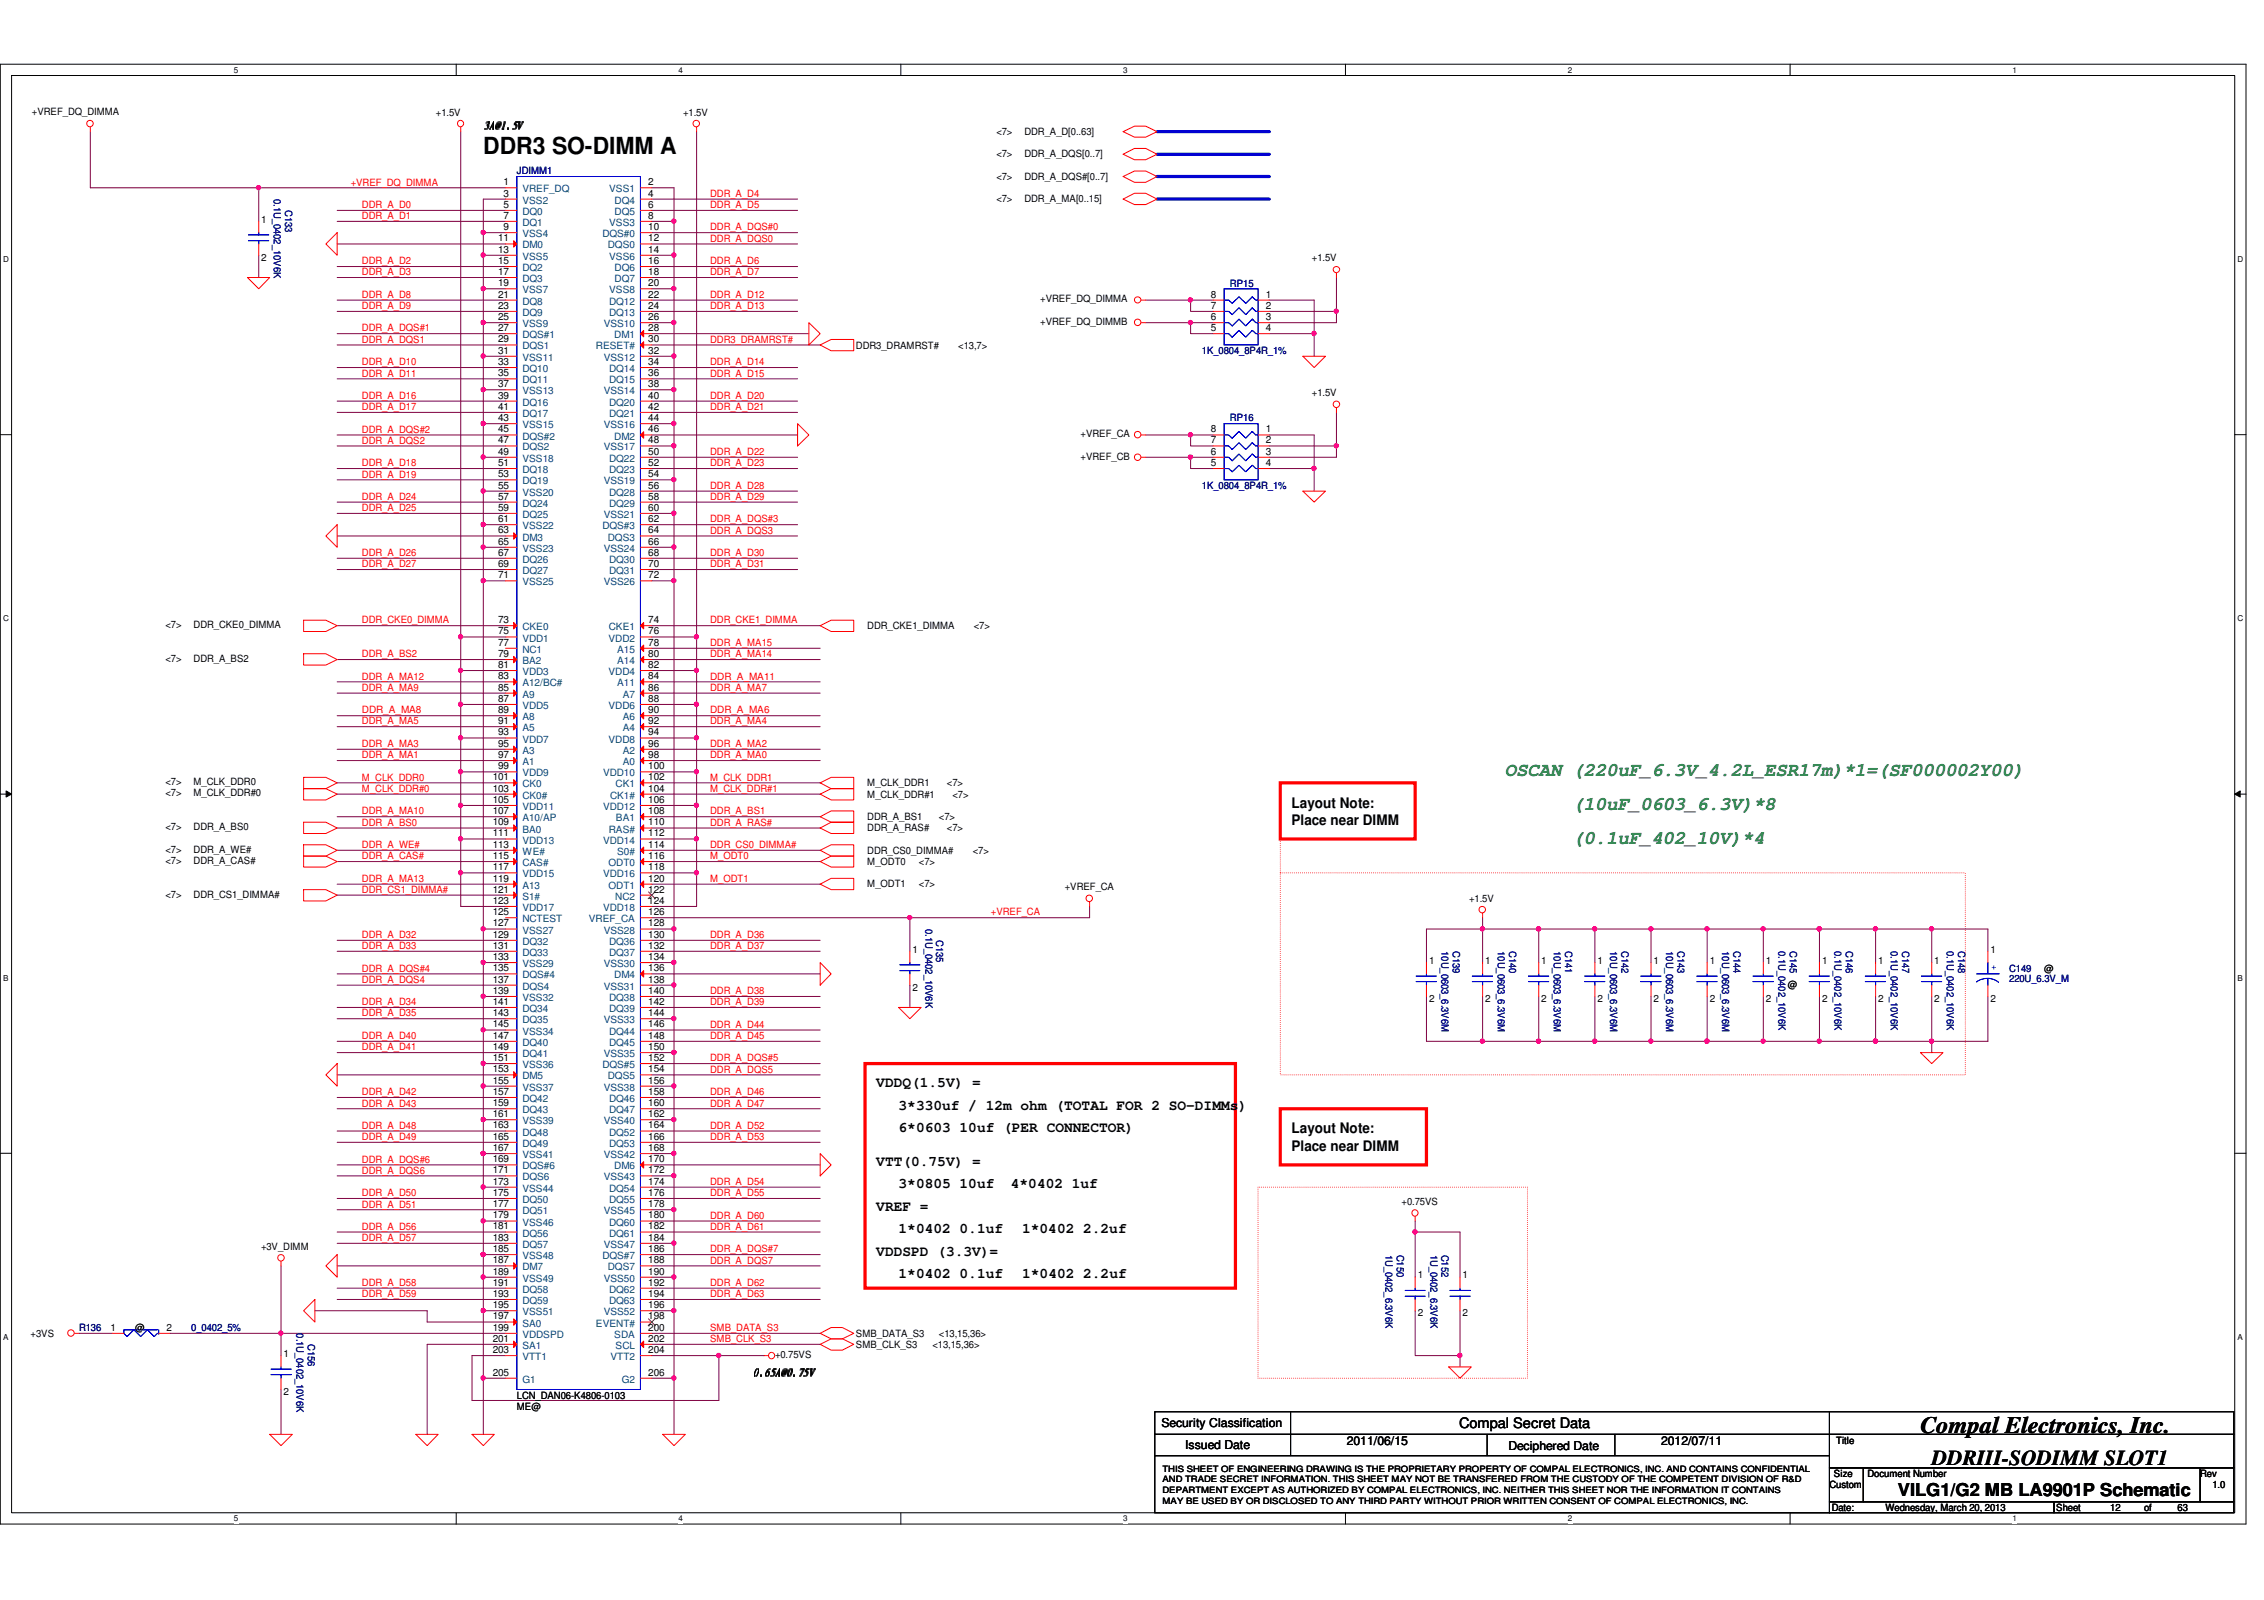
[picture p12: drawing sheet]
<svg xmlns="http://www.w3.org/2000/svg" width="297mm" height="210mm" viewBox="0 0 297 210" stroke-linecap="round" stroke-linejoin="round" font-family="sans-serif">
<defs><g id="words">
<g font-size="3.1">
<text x="63.4" y="20.2">DDR3 SO-DIMM A</text>
<text x="252" y="188">Compal Electronics, Inc.</text>
</g>
<text font-size="2.8" x="253.4" y="192.2">DDRIII-SODIMM SLOT1</text>
<g font-size="2.5" fill="#008000">
<text x="197.4" y="101.9">OSCAN (220uF_6.3V_4.2L_ESR17m)*1=(SF000002Y00)</text>
<text x="206.3" y="106.3">(10uF_0603_6.3V)*8</text>
<text x="206.3" y="110.7">(0.1uF_402_10V)*4</text>
</g>
<text font-size="2.3" x="249" y="196.2">VILG1/G2 MB LA9901P Schematic</text>
<g font-size="1.9">
<text x="169.5" y="106">Layout Note:</text>
<text x="169.5" y="108.2">Place near DIMM</text>
<text x="115" y="142.6">VDDQ(1.5V) =</text>
<text x="117.9" y="145.6">3*330uf / 12m ohm (TOTAL FOR 2 SO-DIMMs)</text>
<text x="117.9" y="148.5">6*0603 10uf (PER CONNECTOR)</text>
<text x="169.5" y="148.7">Layout Note:</text>
<text x="115" y="153">VTT(0.75V) =</text>
<text x="117.9" y="155.9">3*0805 10uf</text>
<text x="132.6" y="155.9">4*0402 1uf</text>
<text x="169.5" y="151">Place near DIMM</text>
<text x="115" y="158.8">VREF =</text>
<text x="117.9" y="161.8">1*0402 0.1uf</text>
<text x="134.1" y="161.8">1*0402 2.2uf</text>
<text x="115" y="164.7">VDDSPD (3.3V)=</text>
<text x="117.9" y="167.7">1*0402 0.1uf</text>
<text x="134.1" y="167.7">1*0402 2.2uf</text>
<text x="191.4" y="187.4">Compal Secret Data</text>
</g>
<g font-size="1.6">
<text x="152.4" y="187.2">Security Classification</text>
<text x="155.5" y="190">Issued Date</text>
<text x="176.7" y="189.6">2011/06/15</text>
<text x="197.9" y="190.2">Deciphered Date</text>
<text x="217.9" y="189.6">2012/07/11</text>
</g>
<g font-size="1.3">
<text x="4.2" y="15.1">+VREF_DQ_DIMMA</text>
<text x="57.2" y="15.2">+1.5V</text>
<text x="63.4" y="16.9">3A@1.5V</text>
<text x="89.6" y="15.2">+1.5V</text>
<text x="130.7" y="17.7">&lt;7&gt;</text>
<text x="134.4" y="17.7">DDR_A_D[0..63]</text>
<text x="130.7" y="23.6">&lt;7&gt;</text>
<text x="130.7" y="20.7">&lt;7&gt;</text>
<text x="134.4" y="23.6">DDR_A_DQS#[0..7]</text>
<text x="134.4" y="20.7">DDR_A_DQS[0..7]</text>
<text x="34.3" y="29.2">1</text>
<text x="66.1" y="24.3">1</text>
<text x="66.1" y="25.8">3</text>
<text x="66.1" y="27.3">5</text>
<text x="66.1" y="28.7">7</text>
<text x="85" y="24.3">2</text>
<text x="85" y="28.7">8</text>
<text x="85" y="25.8">4</text>
<text x="85" y="27.3">6</text>
<text x="130.7" y="26.5">&lt;7&gt;</text>
<text x="134.4" y="26.5">DDR_A_MA[0..15]</text>
<text x="34.3" y="34.2">2</text>
<text x="65.4" y="31.7">11</text>
<text x="65.4" y="33.1">13</text>
<text x="65.4" y="34.6">15</text>
<text x="66.1" y="30.2">9</text>
<text x="85" y="33.1">14</text>
<text x="85" y="31.7">12</text>
<text x="85" y="30.2">10</text>
<text x="85" y="34.6">16</text>
<text x="172.1" y="34.2">+1.5V</text>
<text x="65.4" y="36.1">17</text>
<text x="65.4" y="37.5">19</text>
<text x="65.4" y="39">21</text>
<text x="65.4" y="40.5">23</text>
<text x="65.4" y="42">25</text>
<text x="85" y="37.5">20</text>
<text x="85" y="39">22</text>
<text x="85" y="40.5">24</text>
<text x="85" y="42">26</text>
<text x="85" y="36.1">18</text>
<text x="136.5" y="39.7">+VREF_DQ_DIMMA</text>
<text x="158.9" y="39">8</text>
<text x="158.9" y="40.5">7</text>
<text x="158.9" y="42">6</text>
<text x="166.1" y="39">1</text>
<text x="166.1" y="40.5">2</text>
<text x="166.1" y="42">3</text>
<text x="65.4" y="43.4">27</text>
<text x="65.4" y="44.9">29</text>
<text x="65.4" y="46.4">31</text>
<text x="65.4" y="47.9">33</text>
<text x="85" y="47.9">34</text>
<text x="85" y="43.4">28</text>
<text x="85" y="46.4">32</text>
<text x="85" y="44.9">30</text>
<text x="112.3" y="45.7">DDR3_DRAMRST#</text>
<text x="125.7" y="45.7">&lt;13,7&gt;</text>
<text x="136.5" y="42.6">+VREF_DQ_DIMMB</text>
<text x="158.9" y="43.4">5</text>
<text x="166.1" y="43.4">4</text>
<text x="65.4" y="49.4">35</text>
<text x="65.4" y="50.8">37</text>
<text x="65.4" y="52.3">39</text>
<text x="65.4" y="53.8">41</text>
<text x="85" y="49.4">36</text>
<text x="85" y="52.3">40</text>
<text x="85" y="53.8">42</text>
<text x="85" y="50.8">38</text>
<text x="172.1" y="51.9">+1.5V</text>
<text x="65.4" y="55.2">43</text>
<text x="65.4" y="56.7">45</text>
<text x="65.4" y="58.2">47</text>
<text x="65.4" y="59.6">49</text>
<text x="85" y="59.6">50</text>
<text x="85" y="55.2">44</text>
<text x="85" y="56.7">46</text>
<text x="85" y="58.2">48</text>
<text x="141.8" y="57.4">+VREF_CA</text>
<text x="158.9" y="56.7">8</text>
<text x="158.9" y="58.2">7</text>
<text x="158.9" y="59.6">6</text>
<text x="166.1" y="56.7">1</text>
<text x="166.1" y="58.2">2</text>
<text x="166.1" y="59.6">3</text>
<text x="65.4" y="61.1">51</text>
<text x="65.4" y="62.6">53</text>
<text x="65.4" y="64.1">55</text>
<text x="65.4" y="65.5">57</text>
<text x="85" y="61.1">52</text>
<text x="85" y="64.1">56</text>
<text x="85" y="65.5">58</text>
<text x="85" y="62.6">54</text>
<text x="141.8" y="60.3">+VREF_CB</text>
<text x="158.9" y="61.1">5</text>
<text x="166.1" y="61.1">4</text>
<text x="65.4" y="67">59</text>
<text x="65.4" y="68.5">61</text>
<text x="65.4" y="70">63</text>
<text x="65.4" y="71.5">65</text>
<text x="85" y="67">60</text>
<text x="85" y="71.5">66</text>
<text x="85" y="70">64</text>
<text x="85" y="68.5">62</text>
<text x="65.4" y="72.9">67</text>
<text x="65.4" y="74.4">69</text>
<text x="65.4" y="75.9">71</text>
<text x="85" y="72.9">68</text>
<text x="85" y="74.4">70</text>
<text x="85" y="75.9">72</text>
<text x="21.7" y="82.4">&lt;7&gt;</text>
<text x="25.4" y="82.4">DDR_CKE0_DIMMA</text>
<text x="65.4" y="81.7">73</text>
<text x="65.4" y="83.2">75</text>
<text x="85" y="81.7">74</text>
<text x="85" y="83.2">76</text>
<text x="113.8" y="82.5">DDR_CKE1_DIMMA</text>
<text x="127.8" y="82.5">&lt;7&gt;</text>
<text x="21.7" y="86.8">&lt;7&gt;</text>
<text x="25.4" y="86.8">DDR_A_BS2</text>
<text x="65.4" y="89.1">83</text>
<text x="65.4" y="84.7">77</text>
<text x="65.4" y="86.2">79</text>
<text x="65.4" y="87.6">81</text>
<text x="85" y="87.6">82</text>
<text x="85" y="89.1">84</text>
<text x="85" y="84.7">78</text>
<text x="85" y="86.2">80</text>
<text x="65.4" y="90.6">85</text>
<text x="65.4" y="92.1">87</text>
<text x="65.4" y="93.6">89</text>
<text x="65.4" y="95">91</text>
<text x="85" y="92.1">88</text>
<text x="85" y="90.6">86</text>
<text x="85" y="93.6">90</text>
<text x="85" y="95">92</text>
<text x="65.4" y="96.5">93</text>
<text x="65.4" y="98">95</text>
<text x="65.4" y="99.4">97</text>
<text x="65.4" y="100.9">99</text>
<text x="85" y="96.5">94</text>
<text x="85" y="100.9">100</text>
<text x="85" y="98">96</text>
<text x="85" y="99.4">98</text>
<text x="21.7" y="103">&lt;7&gt;</text>
<text x="21.7" y="104.5">&lt;7&gt;</text>
<text x="25.4" y="103">M_CLK_DDR0</text>
<text x="25.4" y="104.5">M_CLK_DDR#0</text>
<text x="64.6" y="102.4">101</text>
<text x="64.6" y="103.8">103</text>
<text x="64.6" y="105.3">105</text>
<text x="64.6" y="106.8">107</text>
<text x="85" y="105.3">106</text>
<text x="85" y="106.8">108</text>
<text x="85" y="102.4">102</text>
<text x="85" y="103.8">104</text>
<text x="113.8" y="107.6">DDR_A_BS1</text>
<text x="113.8" y="103.2">M_CLK_DDR1</text>
<text x="113.8" y="104.6">M_CLK_DDR#1</text>
<text x="123.2" y="107.6">&lt;7&gt;</text>
<text x="124.2" y="103.2">&lt;7&gt;</text>
<text x="125" y="104.6">&lt;7&gt;</text>
<text x="21.7" y="108.9">&lt;7&gt;</text>
<text x="21.7" y="111.8">&lt;7&gt;</text>
<text x="21.7" y="113.3">&lt;7&gt;</text>
<text x="25.4" y="108.9">DDR_A_BS0</text>
<text x="25.4" y="111.8">DDR_A_WE#</text>
<text x="25.4" y="113.3">DDR_A_CAS#</text>
<text x="64.6" y="108.3">109</text>
<text x="64.6" y="109.7">111</text>
<text x="64.6" y="111.2">113</text>
<text x="64.6" y="112.7">115</text>
<text x="85" y="108.3">110</text>
<text x="85" y="112.7">116</text>
<text x="85" y="109.7">112</text>
<text x="85" y="111.2">114</text>
<text x="113.8" y="109.1">DDR_A_RAS#</text>
<text x="113.8" y="112">DDR_CS0_DIMMA#</text>
<text x="113.8" y="113.5">M_ODT0</text>
<text x="120.6" y="113.5">&lt;7&gt;</text>
<text x="124.2" y="109.1">&lt;7&gt;</text>
<text x="127.6" y="112">&lt;7&gt;</text>
<text x="21.7" y="117.8">&lt;7&gt;</text>
<text x="25.4" y="117.8">DDR_CS1_DIMMA#</text>
<text x="64.6" y="114.2">117</text>
<text x="64.6" y="115.7">119</text>
<text x="64.6" y="117.1">121</text>
<text x="64.6" y="118.6">123</text>
<text x="85" y="115.7">120</text>
<text x="85" y="114.2">118</text>
<text x="85" y="118.6">124</text>
<text x="85" y="117.1">122</text>
<text x="113.8" y="116.4">M_ODT1</text>
<text x="120.6" y="116.4">&lt;7&gt;</text>
<text x="139.7" y="116.7">+VREF_CA</text>
<text x="192.7" y="118.3">+1.5V</text>
<text x="64.6" y="120.1">125</text>
<text x="64.6" y="121.5">127</text>
<text x="64.6" y="123">129</text>
<text x="64.6" y="124.5">131</text>
<text x="64.6" y="125.9">133</text>
<text x="85" y="123">130</text>
<text x="85" y="124.5">132</text>
<text x="85" y="121.5">128</text>
<text x="85" y="125.9">134</text>
<text x="85" y="120.1">126</text>
<text x="119.7" y="125">1</text>
<text x="261.2" y="125">1</text>
<text x="64.6" y="127.4">135</text>
<text x="64.6" y="128.9">137</text>
<text x="64.6" y="130.4">139</text>
<text x="64.6" y="131.8">141</text>
<text x="85" y="130.4">140</text>
<text x="85" y="131.8">142</text>
<text x="85" y="127.4">136</text>
<text x="85" y="128.9">138</text>
<text x="119.7" y="130">2</text>
<text x="187.5" y="126.4">1</text>
<text x="187.5" y="131.4">2</text>
<text x="194.9" y="126.4">1</text>
<text x="194.9" y="131.4">2</text>
<text x="202.2" y="126.4">1</text>
<text x="202.2" y="131.4">2</text>
<text x="209.6" y="126.4">1</text>
<text x="209.6" y="131.4">2</text>
<text x="217" y="126.4">1</text>
<text x="217" y="131.4">2</text>
<text x="224.3" y="126.4">1</text>
<text x="224.3" y="131.4">2</text>
<text x="231.7" y="126.4">1</text>
<text x="231.7" y="131.4">2</text>
<text x="234.6" y="129.7">@</text>
<text x="239.1" y="126.4">1</text>
<text x="239.1" y="131.4">2</text>
<text x="246.4" y="126.4">1</text>
<text x="246.4" y="131.4">2</text>
<text x="253.8" y="126.4">1</text>
<text x="253.8" y="131.4">2</text>
<text x="261.2" y="131.4">2</text>
<text x="268.2" y="127.5">@</text>
<text x="64.6" y="133.3">143</text>
<text x="64.6" y="134.8">145</text>
<text x="64.6" y="136.3">147</text>
<text x="64.6" y="137.8">149</text>
<text x="85" y="134.8">146</text>
<text x="85" y="136.3">148</text>
<text x="85" y="133.3">144</text>
<text x="85" y="137.8">150</text>
<text x="64.6" y="139.2">151</text>
<text x="64.6" y="140.7">153</text>
<text x="64.6" y="142.2">155</text>
<text x="64.6" y="143.6">157</text>
<text x="85" y="143.6">158</text>
<text x="85" y="142.2">156</text>
<text x="85" y="140.7">154</text>
<text x="85" y="139.2">152</text>
<text x="64.6" y="145.1">159</text>
<text x="64.6" y="146.6">161</text>
<text x="64.6" y="148">163</text>
<text x="64.6" y="149.5">165</text>
<text x="85" y="145.1">160</text>
<text x="85" y="148">164</text>
<text x="85" y="149.5">166</text>
<text x="85" y="146.6">162</text>
<text x="64.6" y="151">167</text>
<text x="64.6" y="152.5">169</text>
<text x="64.6" y="153.9">171</text>
<text x="64.6" y="155.4">173</text>
<text x="85" y="155.4">174</text>
<text x="85" y="151">168</text>
<text x="85" y="152.5">170</text>
<text x="85" y="153.9">172</text>
<text x="64.6" y="156.9">175</text>
<text x="64.6" y="158.4">177</text>
<text x="64.6" y="159.9">179</text>
<text x="64.6" y="161.3">181</text>
<text x="85" y="156.9">176</text>
<text x="85" y="159.9">180</text>
<text x="85" y="161.3">182</text>
<text x="85" y="158.4">178</text>
<text x="183.9" y="158.1">+0.75VS</text>
<text x="34.2" y="164">+3V_DIMM</text>
<text x="64.6" y="162.8">183</text>
<text x="64.6" y="164.3">185</text>
<text x="64.6" y="165.7">187</text>
<text x="64.6" y="167.2">189</text>
<text x="85" y="162.8">184</text>
<text x="85" y="167.2">190</text>
<text x="85" y="165.7">188</text>
<text x="85" y="164.3">186</text>
<text x="186" y="167.7">1</text>
<text x="191.9" y="167.7">1</text>
<text x="64.6" y="168.7">191</text>
<text x="64.6" y="170.1">193</text>
<text x="64.6" y="171.6">195</text>
<text x="64.6" y="173.1">197</text>
<text x="85" y="168.7">192</text>
<text x="85" y="170.1">194</text>
<text x="85" y="171.6">196</text>
<text x="85" y="173.1">198</text>
<text x="186" y="172.7">2</text>
<text x="191.9" y="172.7">2</text>
<text x="4" y="175.3">+3VS</text>
<text x="14.5" y="174.6">1</text>
<text x="17.7" y="174.6">@</text>
<text x="21.8" y="174.6">2</text>
<text x="37.2" y="178">1</text>
<text x="64.6" y="174.6">199</text>
<text x="64.6" y="176">201</text>
<text x="64.6" y="177.5">203</text>
<text x="85" y="174.6">200</text>
<text x="85" y="177.5">204</text>
<text x="85" y="176">202</text>
<text x="101.7" y="178.1">+0.75VS</text>
<text x="112.3" y="176.8">SMB_CLK_S3</text>
<text x="112.3" y="175.3">SMB_DATA_S3</text>
<text x="122.3" y="176.8">&lt;13,15,36&gt;</text>
<text x="123.2" y="175.3">&lt;13,15,36&gt;</text>
<text x="37.2" y="183">2</text>
<text x="64.6" y="180.5">205</text>
<text x="67.8" y="183.5">LCN_DAN06-K4806-0103</text>
<text x="67.8" y="184.9">ME@</text>
<text x="85" y="180.5">206</text>
<text x="98.8" y="180.4">0.65A@0.75V</text>
<text x="240.9" y="189.5">Title</text>
<text x="240" y="195.2">Custom</text>
<text x="240.6" y="193.8">Size</text>
<text x="245" y="193.8">Document Number</text>
<text x="288.7" y="193.8">Rev</text>
<text x="290.3" y="195.2">1.0</text>
<text x="240.3" y="198.2">Date:</text>
<text x="247.4" y="198.2">Wednesday, March 20, 2013</text>
<text x="269.8" y="198.2">Sheet</text>
<text x="276.9" y="198.2">12</text>
<text x="281.3" y="198.2">of</text>
<text x="285.7" y="198.2">63</text>
</g>
<g font-size="1.3" fill="#000080">
<text x="67.8" y="22.9">JDIMM1</text>
<text x="35.9" y="26.1" transform="rotate(90 35.9 26.1)">0.1U_0402_10V6K</text>
<text x="37.4" y="27.6" transform="rotate(90 37.4 27.6)">C133</text>
<text x="161.4" y="37.6">RP15</text>
<text x="157.7" y="46.4">1K_0804_8P4R_1%</text>
<text x="161.4" y="55.3">RP16</text>
<text x="157.7" y="64.1">1K_0804_8P4R_1%</text>
<text x="121.4" y="121.9" transform="rotate(90 121.4 121.9)">0.1U_0402_10V6K</text>
<text x="122.8" y="123.4" transform="rotate(90 122.8 123.4)">C135</text>
<text x="189.1" y="124.8" transform="rotate(90 189.1 124.8)">10U_0603_6.3V6M</text>
<text x="190.6" y="124.8" transform="rotate(90 190.6 124.8)">C139</text>
<text x="196.5" y="124.8" transform="rotate(90 196.5 124.8)">10U_0603_6.3V6M</text>
<text x="198" y="124.8" transform="rotate(90 198 124.8)">C140</text>
<text x="203.9" y="124.8" transform="rotate(90 203.9 124.8)">10U_0603_6.3V6M</text>
<text x="205.4" y="124.8" transform="rotate(90 205.4 124.8)">C141</text>
<text x="211.2" y="124.8" transform="rotate(90 211.2 124.8)">10U_0603_6.3V6M</text>
<text x="212.7" y="124.8" transform="rotate(90 212.7 124.8)">C142</text>
<text x="218.6" y="124.8" transform="rotate(90 218.6 124.8)">10U_0603_6.3V6M</text>
<text x="220.1" y="124.8" transform="rotate(90 220.1 124.8)">C143</text>
<text x="226" y="124.8" transform="rotate(90 226 124.8)">10U_0603_6.3V6M</text>
<text x="227.5" y="124.8" transform="rotate(90 227.5 124.8)">C144</text>
<text x="233.3" y="124.8" transform="rotate(90 233.3 124.8)">0.1U_0402_10V6K</text>
<text x="234.8" y="124.8" transform="rotate(90 234.8 124.8)">C145</text>
<text x="240.7" y="124.8" transform="rotate(90 240.7 124.8)">0.1U_0402_10V6K</text>
<text x="242.2" y="124.8" transform="rotate(90 242.2 124.8)">C146</text>
<text x="248.1" y="124.8" transform="rotate(90 248.1 124.8)">0.1U_0402_10V6K</text>
<text x="249.6" y="124.8" transform="rotate(90 249.6 124.8)">C147</text>
<text x="255.4" y="124.8" transform="rotate(90 255.4 124.8)">0.1U_0402_10V6K</text>
<text x="256.9" y="124.8" transform="rotate(90 256.9 124.8)">C148</text>
<text x="263.6" y="127.5">C149</text>
<text x="263.6" y="128.8">220U_6.3V_M</text>
<text x="181.8" y="164.6" transform="rotate(90 181.8 164.6)">1U_0402_6.3V6K</text>
<text x="183.3" y="164.6" transform="rotate(90 183.3 164.6)">C150</text>
<text x="187.7" y="164.6" transform="rotate(90 187.7 164.6)">1U_0402_6.3V6K</text>
<text x="189.1" y="164.6" transform="rotate(90 189.1 164.6)">C152</text>
<text x="10.4" y="174.6">R136</text>
<text x="25.1" y="174.6">0_0402_5%</text>
<text x="38.9" y="174.9" transform="rotate(90 38.9 174.9)">0.1U_0402_10V6K</text>
<text x="40.4" y="176.4" transform="rotate(90 40.4 176.4)">C156</text>
</g>
<g font-size="1.3" fill="#f00">
<text x="46" y="24.3">+VREF_DQ_DIMMA</text>
<text x="47.5" y="27.3">DDR_A_D0</text>
<text x="47.5" y="28.7">DDR_A_D1</text>
<text x="93.2" y="25.8">DDR_A_D4</text>
<text x="93.2" y="27.3">DDR_A_D5</text>
<text x="47.5" y="34.7">DDR_A_D2</text>
<text x="93.2" y="34.7">DDR_A_D6</text>
<text x="93.2" y="31.7">DDR_A_DQS0</text>
<text x="93.2" y="30.2">DDR_A_DQS#0</text>
<text x="47.5" y="36.1">DDR_A_D3</text>
<text x="47.5" y="40.6">DDR_A_D9</text>
<text x="47.5" y="39.1">DDR_A_D8</text>
<text x="93.2" y="39.1">DDR_A_D12</text>
<text x="93.2" y="36.1">DDR_A_D7</text>
<text x="93.2" y="40.6">DDR_A_D13</text>
<text x="47.5" y="47.9">DDR_A_D10</text>
<text x="47.5" y="43.5">DDR_A_DQS#1</text>
<text x="47.5" y="45">DDR_A_DQS1</text>
<text x="93.2" y="45">DDR3_DRAMRST#</text>
<text x="93.2" y="47.9">DDR_A_D14</text>
<text x="47.5" y="52.3">DDR_A_D16</text>
<text x="47.5" y="49.4">DDR_A_D11</text>
<text x="47.5" y="53.8">DDR_A_D17</text>
<text x="93.2" y="52.3">DDR_A_D20</text>
<text x="93.2" y="53.8">DDR_A_D21</text>
<text x="93.2" y="49.4">DDR_A_D15</text>
<text x="47.5" y="58.2">DDR_A_DQS2</text>
<text x="47.5" y="56.8">DDR_A_DQS#2</text>
<text x="93.2" y="59.7">DDR_A_D22</text>
<text x="47.5" y="62.7">DDR_A_D19</text>
<text x="47.5" y="65.6">DDR_A_D24</text>
<text x="47.5" y="61.2">DDR_A_D18</text>
<text x="93.2" y="64.1">DDR_A_D28</text>
<text x="93.2" y="65.6">DDR_A_D29</text>
<text x="93.2" y="61.2">DDR_A_D23</text>
<text x="47.5" y="67.1">DDR_A_D25</text>
<text x="93.2" y="70">DDR_A_DQS3</text>
<text x="93.2" y="68.5">DDR_A_DQS#3</text>
<text x="47.5" y="74.4">DDR_A_D27</text>
<text x="47.5" y="72.9">DDR_A_D26</text>
<text x="93.2" y="74.4">DDR_A_D31</text>
<text x="93.2" y="72.9">DDR_A_D30</text>
<text x="47.5" y="81.8">DDR_CKE0_DIMMA</text>
<text x="93.2" y="81.8">DDR_CKE1_DIMMA</text>
<text x="47.5" y="86.2">DDR_A_BS2</text>
<text x="47.5" y="89.2">DDR_A_MA12</text>
<text x="93.2" y="86.2">DDR_A_MA14</text>
<text x="93.2" y="89.2">DDR_A_MA11</text>
<text x="93.2" y="84.8">DDR_A_MA15</text>
<text x="47.5" y="93.6">DDR_A_MA8</text>
<text x="47.5" y="90.6">DDR_A_MA9</text>
<text x="47.5" y="95">DDR_A_MA5</text>
<text x="93.2" y="90.6">DDR_A_MA7</text>
<text x="93.2" y="93.6">DDR_A_MA6</text>
<text x="93.2" y="95">DDR_A_MA4</text>
<text x="47.5" y="98">DDR_A_MA3</text>
<text x="47.5" y="99.5">DDR_A_MA1</text>
<text x="93.2" y="99.5">DDR_A_MA0</text>
<text x="93.2" y="98">DDR_A_MA2</text>
<text x="47.5" y="106.8">DDR_A_MA10</text>
<text x="47.5" y="102.4">M_CLK_DDR0</text>
<text x="47.5" y="103.9">M_CLK_DDR#0</text>
<text x="93.2" y="106.8">DDR_A_BS1</text>
<text x="93.2" y="102.4">M_CLK_DDR1</text>
<text x="93.2" y="103.9">M_CLK_DDR#1</text>
<text x="47.5" y="111.3">DDR_A_WE#</text>
<text x="47.5" y="108.3">DDR_A_BS0</text>
<text x="47.5" y="112.7">DDR_A_CAS#</text>
<text x="93.2" y="108.3">DDR_A_RAS#</text>
<text x="93.2" y="111.3">DDR_CS0_DIMMA#</text>
<text x="93.2" y="112.7">M_ODT0</text>
<text x="47.5" y="117.1">DDR_CS1_DIMMA#</text>
<text x="47.5" y="115.7">DDR_A_MA13</text>
<text x="93.2" y="115.7">M_ODT1</text>
<text x="47.5" y="124.5">DDR_A_D33</text>
<text x="47.5" y="123.1">DDR_A_D32</text>
<text x="93.2" y="124.5">DDR_A_D37</text>
<text x="93.2" y="123.1">DDR_A_D36</text>
<text x="130" y="120.1">+VREF_CA</text>
<text x="47.5" y="127.5">DDR_A_DQS#4</text>
<text x="47.5" y="131.9">DDR_A_D34</text>
<text x="47.5" y="128.9">DDR_A_DQS4</text>
<text x="93.2" y="131.9">DDR_A_D39</text>
<text x="93.2" y="130.4">DDR_A_D38</text>
<text x="47.5" y="136.3">DDR_A_D40</text>
<text x="47.5" y="137.8">DDR_A_D41</text>
<text x="47.5" y="133.3">DDR_A_D35</text>
<text x="93.2" y="134.8">DDR_A_D44</text>
<text x="93.2" y="136.3">DDR_A_D45</text>
<text x="47.5" y="143.7">DDR_A_D42</text>
<text x="93.2" y="143.7">DDR_A_D46</text>
<text x="93.2" y="139.2">DDR_A_DQS#5</text>
<text x="93.2" y="140.7">DDR_A_DQS5</text>
<text x="47.5" y="149.6">DDR_A_D49</text>
<text x="47.5" y="145.2">DDR_A_D43</text>
<text x="47.5" y="148.1">DDR_A_D48</text>
<text x="93.2" y="148.1">DDR_A_D52</text>
<text x="93.2" y="149.6">DDR_A_D53</text>
<text x="93.2" y="145.2">DDR_A_D47</text>
<text x="47.5" y="152.5">DDR_A_DQS#6</text>
<text x="47.5" y="154">DDR_A_DQS6</text>
<text x="93.2" y="155.4">DDR_A_D54</text>
<text x="47.5" y="158.4">DDR_A_D51</text>
<text x="47.5" y="161.3">DDR_A_D56</text>
<text x="47.5" y="156.9">DDR_A_D50</text>
<text x="93.2" y="159.9">DDR_A_D60</text>
<text x="93.2" y="156.9">DDR_A_D55</text>
<text x="93.2" y="161.3">DDR_A_D61</text>
<text x="47.5" y="162.8">DDR_A_D57</text>
<text x="93.2" y="165.8">DDR_A_DQS7</text>
<text x="93.2" y="164.3">DDR_A_DQS#7</text>
<text x="47.5" y="170.2">DDR_A_D59</text>
<text x="47.5" y="168.7">DDR_A_D58</text>
<text x="93.2" y="168.7">DDR_A_D62</text>
<text x="93.2" y="170.2">DDR_A_D63</text>
<text x="93.2" y="176.1">SMB_CLK_S3</text>
<text x="93.2" y="174.6">SMB_DATA_S3</text>
</g>
<g font-size="1.3" fill="#004080">
<text x="68.5" y="25.2">VREF_DQ</text>
<text x="68.5" y="26.7">VSS2</text>
<text x="68.5" y="28.2">DQ0</text>
<text x="68.5" y="29.6">DQ1</text>
<text x="79.9" y="25.2">VSS1</text>
<text x="79.9" y="29.6">VSS3</text>
<text x="80.6" y="26.7">DQ4</text>
<text x="80.6" y="28.2">DQ5</text>
<text x="68.5" y="31.1">VSS4</text>
<text x="68.5" y="32.6">DM0</text>
<text x="68.5" y="34.1">VSS5</text>
<text x="68.5" y="35.6">DQ2</text>
<text x="79" y="31.1">DQS#0</text>
<text x="79.8" y="32.6">DQS0</text>
<text x="79.9" y="34.1">VSS6</text>
<text x="80.6" y="35.6">DQ6</text>
<text x="68.5" y="37">DQ3</text>
<text x="68.5" y="38.5">VSS7</text>
<text x="68.5" y="40">DQ8</text>
<text x="68.5" y="41.4">DQ9</text>
<text x="79.9" y="38.5">VSS8</text>
<text x="79.9" y="40">DQ12</text>
<text x="79.9" y="41.4">DQ13</text>
<text x="80.6" y="37">DQ7</text>
<text x="68.5" y="42.9">VSS9</text>
<text x="68.5" y="44.4">DQS#1</text>
<text x="68.5" y="45.8">DQS1</text>
<text x="68.5" y="47.3">VSS11</text>
<text x="78.2" y="45.8">RESET#</text>
<text x="79.2" y="42.9">VSS10</text>
<text x="79.2" y="47.3">VSS12</text>
<text x="80.6" y="44.4">DM1</text>
<text x="68.5" y="48.8">DQ10</text>
<text x="68.5" y="50.3">DQ11</text>
<text x="68.5" y="51.7">VSS13</text>
<text x="68.5" y="53.2">DQ16</text>
<text x="79.2" y="51.7">VSS14</text>
<text x="79.9" y="48.8">DQ14</text>
<text x="79.9" y="50.3">DQ15</text>
<text x="79.9" y="53.2">DQ20</text>
<text x="68.5" y="54.7">DQ17</text>
<text x="68.5" y="56.2">VSS15</text>
<text x="68.5" y="57.7">DQS#2</text>
<text x="68.5" y="59.1">DQS2</text>
<text x="79.2" y="56.2">VSS16</text>
<text x="79.2" y="59.1">VSS17</text>
<text x="79.9" y="54.7">DQ21</text>
<text x="80.6" y="57.7">DM2</text>
<text x="68.5" y="60.6">VSS18</text>
<text x="68.5" y="62.1">DQ18</text>
<text x="68.5" y="63.5">DQ19</text>
<text x="68.5" y="65">VSS20</text>
<text x="79.2" y="63.5">VSS19</text>
<text x="79.9" y="60.6">DQ22</text>
<text x="79.9" y="62.1">DQ23</text>
<text x="79.9" y="65">DQ28</text>
<text x="68.5" y="66.5">DQ24</text>
<text x="68.5" y="67.9">DQ25</text>
<text x="68.5" y="69.4">VSS22</text>
<text x="68.5" y="70.9">DM3</text>
<text x="79" y="69.4">DQS#3</text>
<text x="79.2" y="67.9">VSS21</text>
<text x="79.8" y="70.9">DQS3</text>
<text x="79.9" y="66.5">DQ29</text>
<text x="68.5" y="72.4">VSS23</text>
<text x="68.5" y="73.8">DQ26</text>
<text x="68.5" y="75.3">DQ27</text>
<text x="68.5" y="76.8">VSS25</text>
<text x="79.2" y="72.4">VSS24</text>
<text x="79.2" y="76.8">VSS26</text>
<text x="79.9" y="73.8">DQ30</text>
<text x="79.9" y="75.3">DQ31</text>
<text x="68.5" y="82.7">CKE0</text>
<text x="79.9" y="82.7">CKE1</text>
<text x="68.5" y="84.2">VDD1</text>
<text x="68.5" y="85.6">NC1</text>
<text x="68.5" y="87.1">BA2</text>
<text x="68.5" y="88.6">VDD3</text>
<text x="79.8" y="84.2">VDD2</text>
<text x="79.8" y="88.6">VDD4</text>
<text x="81" y="85.6">A15</text>
<text x="81" y="87.1">A14</text>
<text x="68.5" y="90">A12/BC#</text>
<text x="68.5" y="91.5">A9</text>
<text x="68.5" y="93">VDD5</text>
<text x="68.5" y="94.5">A8</text>
<text x="68.5" y="95.9">A5</text>
<text x="79.8" y="93">VDD6</text>
<text x="81" y="90">A11</text>
<text x="81.7" y="91.5">A7</text>
<text x="81.7" y="94.5">A6</text>
<text x="81.7" y="95.9">A4</text>
<text x="68.5" y="97.4">VDD7</text>
<text x="68.5" y="98.9">A3</text>
<text x="68.5" y="100.4">A1</text>
<text x="68.5" y="101.9">VDD9</text>
<text x="79.1" y="101.9">VDD10</text>
<text x="79.8" y="97.4">VDD8</text>
<text x="81.7" y="98.9">A2</text>
<text x="81.7" y="100.4">A0</text>
<text x="68.5" y="103.3">CK0</text>
<text x="68.5" y="104.8">CK0#</text>
<text x="68.5" y="106.3">VDD11</text>
<text x="68.5" y="107.7">A10/AP</text>
<text x="79.1" y="106.3">VDD12</text>
<text x="80" y="104.8">CK1#</text>
<text x="80.8" y="103.3">CK1</text>
<text x="80.8" y="107.7">BA1</text>
<text x="68.5" y="109.2">BA0</text>
<text x="68.5" y="110.7">VDD13</text>
<text x="68.5" y="112.1">WE#</text>
<text x="68.5" y="113.6">CAS#</text>
<text x="79.1" y="110.7">VDD14</text>
<text x="79.8" y="113.6">ODT0</text>
<text x="79.9" y="109.2">RAS#</text>
<text x="81" y="112.1">S0#</text>
<text x="68.5" y="115.1">VDD15</text>
<text x="68.5" y="116.6">A13</text>
<text x="68.5" y="118">S1#</text>
<text x="68.5" y="119.5">VDD17</text>
<text x="79.1" y="115.1">VDD16</text>
<text x="79.1" y="119.5">VDD18</text>
<text x="79.8" y="116.6">ODT1</text>
<text x="80.7" y="118">NC2</text>
<text x="68.5" y="121">NCTEST</text>
<text x="68.5" y="122.5">VSS27</text>
<text x="68.5" y="124">DQ32</text>
<text x="68.5" y="125.4">DQ33</text>
<text x="77.3" y="121">VREF_CA</text>
<text x="79.2" y="122.5">VSS28</text>
<text x="79.9" y="124">DQ36</text>
<text x="79.9" y="125.4">DQ37</text>
<text x="68.5" y="126.9">VSS29</text>
<text x="68.5" y="128.4">DQS#4</text>
<text x="68.5" y="129.8">DQS4</text>
<text x="68.5" y="131.3">VSS32</text>
<text x="79.2" y="126.9">VSS30</text>
<text x="79.2" y="129.8">VSS31</text>
<text x="79.9" y="131.3">DQ38</text>
<text x="80.6" y="128.4">DM4</text>
<text x="68.5" y="132.8">DQ34</text>
<text x="68.5" y="134.2">DQ35</text>
<text x="68.5" y="135.7">VSS34</text>
<text x="68.5" y="137.2">DQ40</text>
<text x="79.2" y="134.2">VSS33</text>
<text x="79.9" y="132.8">DQ39</text>
<text x="79.9" y="135.7">DQ44</text>
<text x="79.9" y="137.2">DQ45</text>
<text x="68.5" y="138.7">DQ41</text>
<text x="68.5" y="140.1">VSS36</text>
<text x="68.5" y="141.6">DM5</text>
<text x="68.5" y="143.1">VSS37</text>
<text x="79" y="140.1">DQS#5</text>
<text x="79.2" y="138.7">VSS35</text>
<text x="79.2" y="143.1">VSS38</text>
<text x="79.8" y="141.6">DQS5</text>
<text x="68.5" y="144.6">DQ42</text>
<text x="68.5" y="146">DQ43</text>
<text x="68.5" y="147.5">VSS39</text>
<text x="68.5" y="149">DQ48</text>
<text x="79.2" y="147.5">VSS40</text>
<text x="79.9" y="144.6">DQ46</text>
<text x="79.9" y="146">DQ47</text>
<text x="79.9" y="149">DQ52</text>
<text x="68.5" y="150.5">DQ49</text>
<text x="68.5" y="151.9">VSS41</text>
<text x="68.5" y="153.4">DQS#6</text>
<text x="68.5" y="154.9">DQS6</text>
<text x="79.2" y="151.9">VSS42</text>
<text x="79.2" y="154.9">VSS43</text>
<text x="79.9" y="150.5">DQ53</text>
<text x="80.6" y="153.4">DM6</text>
<text x="68.5" y="156.3">VSS44</text>
<text x="68.5" y="157.8">DQ50</text>
<text x="68.5" y="159.3">DQ51</text>
<text x="68.5" y="160.8">VSS46</text>
<text x="79.2" y="159.3">VSS45</text>
<text x="79.9" y="156.3">DQ54</text>
<text x="79.9" y="157.8">DQ55</text>
<text x="79.9" y="160.8">DQ60</text>
<text x="68.5" y="162.2">DQ56</text>
<text x="68.5" y="163.7">DQ57</text>
<text x="68.5" y="165.2">VSS48</text>
<text x="68.5" y="166.7">DM7</text>
<text x="79" y="165.2">DQS#7</text>
<text x="79.2" y="163.7">VSS47</text>
<text x="79.8" y="166.7">DQS7</text>
<text x="79.9" y="162.2">DQ61</text>
<text x="68.5" y="168.1">VSS49</text>
<text x="68.5" y="169.6">DQ58</text>
<text x="68.5" y="171.1">DQ59</text>
<text x="68.5" y="172.6">VSS51</text>
<text x="79.2" y="168.1">VSS50</text>
<text x="79.2" y="172.6">VSS52</text>
<text x="79.9" y="169.6">DQ62</text>
<text x="79.9" y="171.1">DQ63</text>
<text x="68.5" y="174">SA0</text>
<text x="68.5" y="175.5">VDDSPD</text>
<text x="68.5" y="177">SA1</text>
<text x="68.5" y="178.4">VTT1</text>
<text x="78.2" y="174">EVENT#</text>
<text x="80.1" y="178.4">VTT2</text>
<text x="80.6" y="175.5">SDA</text>
<text x="80.8" y="177">SCL</text>
<text x="68.5" y="181.4">G1</text>
<text x="81.6" y="181.4">G2</text>
</g>
<text font-size="1.3" fill="#00f" x="261.2" y="127.2">+</text>
<g font-size="1.1">
<text x="30.7" y="9.6">5</text>
<text x="89" y="9.6">4</text>
<text x="147.4" y="9.6">3</text>
<text x="205.7" y="9.6">2</text>
<text x="264" y="9.6">1</text>
<text x=".4" y="34.4">D</text>
<text x="293.6" y="34.4">D</text>
<text x=".4" y="81.5">C</text>
<text x="293.6" y="81.5">C</text>
<text x=".4" y="128.7">B</text>
<text x="293.6" y="128.7">B</text>
<text x=".4" y="175.8">A</text>
<text x="293.6" y="175.8">A</text>
<text x="152.5" y="197.3">MAY BE USED BY OR DISCLOSED TO ANY THIRD PARTY WITHOUT PRIOR WRITTEN CONSENT OF COMPAL ELECTRONICS, INC.</text>
<text x="152.5" y="195.9">DEPARTMENT EXCEPT AS AUTHORIZED BY COMPAL ELECTRONICS, INC. NEITHER THIS SHEET NOR THE INFORMATION IT CONTAINS</text>
<text x="152.5" y="193.1">THIS SHEET OF ENGINEERING DRAWING IS THE PROPRIETARY PROPERTY OF COMPAL ELECTRONICS, INC. AND CONTAINS CONFIDENTIAL</text>
<text x="152.5" y="194.5">AND TRADE SECRET INFORMATION. THIS SHEET MAY NOT BE TRANSFERED FROM THE CUSTODY OF THE COMPETENT DIVISION OF R&amp;D</text>
<text x="30.7" y="199.6">5</text>
<text x="89" y="199.6">4</text>
<text x="147.4" y="199.6">3</text>
<text x="205.7" y="199.6">2</text>
<text x="264" y="199.6">1</text>
</g>
</g></defs>
<path d="M0 8.4h294.7v191.5h-294.7zM1.5 9.9h291.7v188.6h-291.7z" fill="none" stroke="#000" stroke-width=".13"/>
<g fill="#fff">
<path d="M30.7 8.6h.6v1.2h-.6z"/>
<path d="M30.7 198.6h.6v1.2h-.6z"/>
</g>
<path d="M59.9 8.4v1.5M59.9 198.5v1.4" fill="none" stroke="#000" stroke-width=".13"/>
<g fill="#fff">
<path d="M89 8.6h.6v1.2h-.6z"/>
<path d="M89 198.6h.6v1.2h-.6z"/>
</g>
<path d="M118.2 8.4v1.5M118.2 198.5v1.4" fill="none" stroke="#000" stroke-width=".13"/>
<g fill="#fff">
<path d="M147.4 8.6h.6v1.2h-.6z"/>
<path d="M147.4 198.6h.6v1.2h-.6z"/>
</g>
<path d="M176.5 8.4v1.5M176.5 198.5v1.4" fill="none" stroke="#000" stroke-width=".13"/>
<g fill="#fff">
<path d="M205.7 8.6h.6v1.2h-.6z"/>
<path d="M205.7 198.6h.6v1.2h-.6z"/>
</g>
<path d="M234.9 8.4v1.5M234.9 198.5v1.4" fill="none" stroke="#000" stroke-width=".13"/>
<g fill="#fff">
<path d="M264 8.6h.6v1.2h-.6z"/>
<path d="M264 198.6h.6v1.2h-.6z"/>
<path d="M.4 33.4h.8v1.2h-.8z"/>
<path d="M293.6 33.4h.7v1.2h-.7z"/>
<path d="M.4 80.6h.8v1.1h-.8z"/>
<path d="M293.6 80.6h.7v1.1h-.7z"/>
</g>
<path d="M0 57h1.5M293.2 57h1.5" fill="none" stroke="#000" stroke-width=".13"/>
<g fill="#fff">
<path d="M.4 127.7h.7v1.2h-.7z"/>
<path d="M293.6 127.7h.7v1.2h-.7z"/>
</g>
<path d="M0 104.2h1.5M.8 103.8l.7 .4-.7 .4zM293.2 104.2l.7-.4v.8zM293.2 104.2h1.5" fill="none" stroke="#000" stroke-width=".13"/>
<path d="M.8 103.8l.7 .4-.7 .4zM293.2 104.2l.7-.4v.8z" fill="#000"/>
<g fill="#fff">
<path d="M.4 174.8h.7v1.2h-.7z"/>
<path d="M293.6 174.8h.7v1.2h-.7z"/>
</g>
<path d="M0 151.3h1.5M293.2 151.3h1.5" fill="none" stroke="#000" stroke-width=".13"/>
<path d="M168 114.5v-4.4M168 110.1h.1M168 114.5h89.8v26.5h-89.8zM165.1 155.7h35.3v25.1h-35.3z" fill="none" stroke="#f00" stroke-width=".13" stroke-dasharray="0 .3"/>
<path d="M168 102.7h17.7v7.4h-17.7zM113.5 139.5h48.6v29.5h-48.6zM168 145.5h19.2v7.3h-19.2z" fill="none" stroke="#f00" stroke-width=".42"/>
<path d="M85.5 138.1h2.9" fill="none" stroke="#800040" stroke-width=".13"/>
<circle cx="88.4" cy="138.1" r=".29" fill="#f0f"/>
<circle cx="88.4" cy="138.1" r=".29" fill="none" stroke="#f0f" stroke-width=".13"/>
<g fill="none" stroke="#800040" stroke-width=".13">
<path d="M63.4 26.1v4.4M85.5 39.4h19.1M85.5 35h19.1M85.5 32h19.1M85.5 33.5h2.9M63.4 55.6h2.9M85.5 46.7h2.9M63.4 76.2h2.9M85.5 74.7h19.1M44.2 82.1h22.1M44.2 98.3h22.1M60.4 88h5.9"/>
<path d="M85.5 90.9h22.1M85.5 96.8h5.9M44.2 117.4h22.1M44.2 111.5h22.1M85.5 107.1h22.1M85.5 132.2h22.1M85.5 121.9h2.9M63.4 155.7h2.9M85.5 158.7h2.9M44.2 170.5h22.1M61.9 177.8h4.4M63.4 167.6v4.4"/>
</g>
<circle cx="63.4" cy="167.5" r=".29" fill="#f0f"/>
<circle cx="63.4" cy="167.5" r=".29" fill="none" stroke="#f0f" stroke-width=".13"/>
<path d="M63.4 55.6v4.4" fill="none" stroke="#800040" stroke-width=".13"/>
<circle cx="63.4" cy="55.6" r=".29" fill="#f0f"/>
<circle cx="63.4" cy="55.6" r=".29" fill="none" stroke="#f0f" stroke-width=".13"/>
<path d="M63.4 121.9v4.4" fill="none" stroke="#800040" stroke-width=".13"/>
<circle cx="63.4" cy="121.9" r=".29" fill="#f0f"/>
<circle cx="63.4" cy="121.9" r=".29" fill="none" stroke="#f0f" stroke-width=".13"/>
<path d="M63.4 180.8v7.4" fill="none" stroke="#800040" stroke-width=".13"/>
<circle cx="63.4" cy="180.8" r=".29" fill="#f0f"/>
<circle cx="63.4" cy="180.8" r=".29" fill="none" stroke="#f0f" stroke-width=".13"/>
<path d="M63.4 130.7v4.4" fill="none" stroke="#800040" stroke-width=".13"/>
<circle cx="63.4" cy="130.7" r=".29" fill="#f0f"/>
<circle cx="63.4" cy="130.7" r=".29" fill="none" stroke="#f0f" stroke-width=".13"/>
<path d="M63.4 76.2v45.7" fill="none" stroke="#800040" stroke-width=".13"/>
<circle cx="63.4" cy="76.2" r=".29" fill="#f0f"/>
<circle cx="63.4" cy="76.2" r=".29" fill="none" stroke="#f0f" stroke-width=".13"/>
<path d="M63.4 46.7v4.4" fill="none" stroke="#800040" stroke-width=".13"/>
<circle cx="63.4" cy="46.7" r=".29" fill="#f0f"/>
<circle cx="63.4" cy="46.7" r=".29" fill="none" stroke="#f0f" stroke-width=".13"/>
<path d="M63.4 30.5v3M63.4 160.2v4.4" fill="none" stroke="#800040" stroke-width=".13"/>
<circle cx="63.4" cy="30.5" r=".29" fill="#f0f"/>
<circle cx="63.4" cy="30.5" r=".29" fill="none" stroke="#f0f" stroke-width=".13"/>
<path d="M63.4 146.9v4.4" fill="none" stroke="#800040" stroke-width=".13"/>
<circle cx="63.4" cy="146.9" r=".29" fill="#f0f"/>
<circle cx="63.4" cy="146.9" r=".29" fill="none" stroke="#f0f" stroke-width=".13"/>
<path d="M63.4 42.3v4.4" fill="none" stroke="#800040" stroke-width=".13"/>
<circle cx="63.4" cy="42.3" r=".29" fill="#f0f"/>
<circle cx="63.4" cy="42.3" r=".29" fill="none" stroke="#f0f" stroke-width=".13"/>
<path d="M85.5 99.8h22.1M63.4 139.5v3" fill="none" stroke="#800040" stroke-width=".13"/>
<circle cx="63.4" cy="139.5" r=".29" fill="#f0f"/>
<circle cx="63.4" cy="139.5" r=".29" fill="none" stroke="#f0f" stroke-width=".13"/>
<path d="M63.4 51.1v4.5" fill="none" stroke="#800040" stroke-width=".13"/>
<circle cx="63.4" cy="51.1" r=".29" fill="#f0f"/>
<circle cx="63.4" cy="51.1" r=".29" fill="none" stroke="#f0f" stroke-width=".13"/>
<path d="M63.4 151.3v4.4" fill="none" stroke="#800040" stroke-width=".13"/>
<circle cx="63.4" cy="151.3" r=".29" fill="#f0f"/>
<circle cx="63.4" cy="151.3" r=".29" fill="none" stroke="#f0f" stroke-width=".13"/>
<path d="M63.4 64.4v4.4" fill="none" stroke="#800040" stroke-width=".13"/>
<circle cx="63.4" cy="64.4" r=".29" fill="#f0f"/>
<circle cx="63.4" cy="64.4" r=".29" fill="none" stroke="#f0f" stroke-width=".13"/>
<path d="M63.4 37.9v4.4" fill="none" stroke="#800040" stroke-width=".13"/>
<circle cx="63.4" cy="37.9" r=".29" fill="#f0f"/>
<circle cx="63.4" cy="37.9" r=".29" fill="none" stroke="#f0f" stroke-width=".13"/>
<path d="M63.4 164.6v3" fill="none" stroke="#800040" stroke-width=".13"/>
<circle cx="63.4" cy="164.6" r=".29" fill="#f0f"/>
<circle cx="63.4" cy="164.6" r=".29" fill="none" stroke="#f0f" stroke-width=".13"/>
<path d="M63.4 68.8v3" fill="none" stroke="#800040" stroke-width=".13"/>
<circle cx="63.4" cy="68.8" r=".29" fill="#f0f"/>
<circle cx="63.4" cy="68.8" r=".29" fill="none" stroke="#f0f" stroke-width=".13"/>
<path d="M63.4 60v4.4M85.5 118.9h5.9" fill="none" stroke="#800040" stroke-width=".13"/>
<circle cx="63.4" cy="60" r=".29" fill="#f0f"/>
<circle cx="63.4" cy="60" r=".29" fill="none" stroke="#f0f" stroke-width=".13"/>
<path d="M63.4 126.3v4.4" fill="none" stroke="#800040" stroke-width=".13"/>
<circle cx="63.4" cy="126.3" r=".29" fill="#f0f"/>
<circle cx="63.4" cy="126.3" r=".29" fill="none" stroke="#f0f" stroke-width=".13"/>
<path d="M63.4 71.8v4.4" fill="none" stroke="#800040" stroke-width=".13"/>
<circle cx="63.4" cy="71.8" r=".29" fill="#f0f"/>
<circle cx="63.4" cy="71.8" r=".29" fill="none" stroke="#f0f" stroke-width=".13"/>
<path d="M63.4 135.1v4.4" fill="none" stroke="#800040" stroke-width=".13"/>
<circle cx="63.4" cy="135.1" r=".29" fill="#f0f"/>
<circle cx="63.4" cy="135.1" r=".29" fill="none" stroke="#f0f" stroke-width=".13"/>
<path d="M63.4 33.5v4.4" fill="none" stroke="#800040" stroke-width=".13"/>
<circle cx="63.4" cy="33.5" r=".29" fill="#f0f"/>
<circle cx="63.4" cy="33.5" r=".29" fill="none" stroke="#f0f" stroke-width=".13"/>
<g fill="none" stroke="#800040" stroke-width=".13">
<path d="M44.2 27.6h22.1M44.2 32h22.1M63.4 37.9h2.9M85.5 26.1h19.1M85.5 37.9h2.9M63.4 60h2.9M85.5 57.1h19.1M85.5 43.8h20.6M44.2 62.9h22.1M85.5 64.4h19.1M85.5 67.4h2.9M60.4 110.1h5.9"/>
<path d="M85.5 101.3h5.9M63.4 139.5h2.9M85.5 139.5h22.1M85.5 127.8h22.1M44.2 158.7h22.1M85.5 144h22.1M85.5 142.5h2.9M44.2 163.1h22.1M56 176.4h10.3M61.9 177.8v5.9M63.4 160.2h2.9M85.5 166.1h22.1"/>
</g>
<circle cx="63.4" cy="160.2" r=".29" fill="#f0f"/>
<circle cx="63.4" cy="160.2" r=".29" fill="none" stroke="#f0f" stroke-width=".13"/>
<g fill="none" stroke="#800040" stroke-width=".13">
<path d="M44.2 58.5h22.1M85.5 51.1h2.9M85.5 73.2h19.1M85.5 70.3h19.1M60.4 92.4h5.9M85.5 108.6h22.1M44.2 124.8h22.1M63.4 121.9h2.9M85.5 135.1h22.1M85.5 126.3h2.9M44.2 141h22.1M44.2 169h22.1"/>
<path d="M66.3 174.9h-29.4v2.9M85.5 163.1h2.9M36.9 182.3v5.9"/>
</g>
<circle cx="36.8" cy="174.9" r=".29" fill="#f0f"/>
<circle cx="36.8" cy="174.9" r=".29" fill="none" stroke="#f0f" stroke-width=".13"/>
<path d="M63.4 26.1h2.9M44.2 93.9h22.1M85.5 83.6h5.9M85.5 111.5h22.1M91.4 114.5v4.4" fill="none" stroke="#800040" stroke-width=".13"/>
<circle cx="91.4" cy="114.5" r=".29" fill="#f0f"/>
<circle cx="91.4" cy="114.5" r=".29" fill="none" stroke="#f0f" stroke-width=".13"/>
<path d="M91.4 88v4.4" fill="none" stroke="#800040" stroke-width=".13"/>
<circle cx="91.4" cy="87.9" r=".29" fill="#f0f"/>
<circle cx="91.4" cy="87.9" r=".29" fill="none" stroke="#f0f" stroke-width=".13"/>
<path d="M91.4 83.6v4.4" fill="none" stroke="#800040" stroke-width=".13"/>
<circle cx="91.4" cy="83.5" r=".29" fill="#f0f"/>
<circle cx="91.4" cy="83.5" r=".29" fill="none" stroke="#f0f" stroke-width=".13"/>
<path d="M91.4 17.3v66.3M91.4 105.7v4.4" fill="none" stroke="#800040" stroke-width=".13"/>
<circle cx="91.4" cy="105.6" r=".29" fill="#f0f"/>
<circle cx="91.4" cy="105.6" r=".29" fill="none" stroke="#f0f" stroke-width=".13"/>
<path d="M91.4 96.8v4.5" fill="none" stroke="#800040" stroke-width=".13"/>
<circle cx="91.4" cy="96.8" r=".29" fill="#f0f"/>
<circle cx="91.4" cy="96.8" r=".29" fill="none" stroke="#f0f" stroke-width=".13"/>
<path d="M91.4 92.4v4.4" fill="none" stroke="#800040" stroke-width=".13"/>
<circle cx="91.4" cy="92.4" r=".29" fill="#f0f"/>
<circle cx="91.4" cy="92.4" r=".29" fill="none" stroke="#f0f" stroke-width=".13"/>
<path d="M91.4 101.3v4.4" fill="none" stroke="#800040" stroke-width=".13"/>
<circle cx="91.4" cy="101.2" r=".29" fill="#f0f"/>
<circle cx="91.4" cy="101.2" r=".29" fill="none" stroke="#f0f" stroke-width=".13"/>
<path d="M91.4 110.1v4.4" fill="none" stroke="#800040" stroke-width=".13"/>
<circle cx="91.4" cy="110" r=".29" fill="#f0f"/>
<circle cx="91.4" cy="110" r=".29" fill="none" stroke="#f0f" stroke-width=".13"/>
<g fill="none" stroke="#800040" stroke-width=".13">
<path d="M44.2 36.4h22.1M44.2 29h22.1M44.2 48.2h22.1M44.2 52.6h22.1M63.4 42.3h2.9M85.5 45.3h22.1M85.5 42.3h2.9M44.2 74.7h22.1M44.2 70.3h22.1M63.4 64.4h2.9M85.5 65.9h19.1M85.5 71.8h2.9"/>
<path d="M44.2 90.9h22.1M85.5 93.9h22.1M44.2 107.1h22.1M60.4 114.5h5.9M85.5 105.7h5.9M44.2 136.6h22.1M44.2 127.8h22.1M44.2 152.8h22.1M63.4 142.5h2.9M85.5 148.4h22.1M85.5 141h22.1M85.5 155.7h22.1"/>
<path d="M85.5 146.9h2.9M56 176.4v11.8M63.4 164.6h2.9M85.5 164.6h22.1M61.9 183.7h32.4M85.5 180.8h2.9"/>
</g>
<circle cx="63.4" cy="164.6" r=".29" fill="#f0f"/>
<circle cx="63.4" cy="164.6" r=".29" fill="none" stroke="#f0f" stroke-width=".13"/>
<g fill="none" stroke="#800040" stroke-width=".13">
<path d="M85.5 36.4h19.1M85.5 24.6h2.9v4.4M44.2 40.9h22.1M44.2 43.8h22.1M63.4 46.7h2.9M85.5 40.9h19.1M85.5 52.6h19.1M85.5 54.1h19.1M85.5 55.6h2.9M44.2 86.5h22.1M44.2 99.8h22.1M44.2 95.3h22.1"/>
<path d="M60.4 96.8h5.9M60.4 83.6h5.9M85.5 86.5h22.1M85.5 95.3h22.1M85.5 88h5.9M44.2 108.6h22.1M44.2 113h22.1M60.4 118.9h5.9M85.5 113h22.1M63.4 126.3h2.9M85.5 136.6h22.1M85.5 124.8h22.1"/>
<path d="M85.5 129.2h2.9M44.2 149.9h22.1M63.4 146.9h2.9M85.5 157.2h22.1M44.2 166.1h22.1M85.5 160.2h22.1M88.4 163.1v4.5h-2.9"/>
</g>
<circle cx="88.4" cy="163.1" r=".29" fill="#f0f"/>
<circle cx="88.4" cy="163.1" r=".29" fill="none" stroke="#f0f" stroke-width=".13"/>
<path d="M88.4 42.3v4.4" fill="none" stroke="#800040" stroke-width=".13"/>
<circle cx="88.4" cy="42.3" r=".29" fill="#f0f"/>
<circle cx="88.4" cy="42.3" r=".29" fill="none" stroke="#f0f" stroke-width=".13"/>
<path d="M88.4 142.5v4.4" fill="none" stroke="#800040" stroke-width=".13"/>
<circle cx="88.4" cy="142.5" r=".29" fill="#f0f"/>
<circle cx="88.4" cy="142.5" r=".29" fill="none" stroke="#f0f" stroke-width=".13"/>
<path d="M88.4 33.5v4.4" fill="none" stroke="#800040" stroke-width=".13"/>
<circle cx="88.4" cy="33.5" r=".29" fill="#f0f"/>
<circle cx="88.4" cy="33.5" r=".29" fill="none" stroke="#f0f" stroke-width=".13"/>
<path d="M88.4 29v4.5" fill="none" stroke="#800040" stroke-width=".13"/>
<circle cx="88.4" cy="29" r=".29" fill="#f0f"/>
<circle cx="88.4" cy="29" r=".29" fill="none" stroke="#f0f" stroke-width=".13"/>
<path d="M88.4 154.3v4.4" fill="none" stroke="#800040" stroke-width=".13"/>
<circle cx="88.4" cy="154.2" r=".29" fill="#f0f"/>
<circle cx="88.4" cy="154.2" r=".29" fill="none" stroke="#f0f" stroke-width=".13"/>
<path d="M88.4 151.3v3" fill="none" stroke="#800040" stroke-width=".13"/>
<circle cx="88.4" cy="151.3" r=".29" fill="#f0f"/>
<circle cx="88.4" cy="151.3" r=".29" fill="none" stroke="#f0f" stroke-width=".13"/>
<path d="M88.4 180.8v7.4" fill="none" stroke="#800040" stroke-width=".13"/>
<circle cx="88.4" cy="180.8" r=".29" fill="#f0f"/>
<circle cx="88.4" cy="180.8" r=".29" fill="none" stroke="#f0f" stroke-width=".13"/>
<path d="M88.4 167.6v4.4" fill="none" stroke="#800040" stroke-width=".13"/>
<circle cx="88.4" cy="167.5" r=".29" fill="#f0f"/>
<circle cx="88.4" cy="167.5" r=".29" fill="none" stroke="#f0f" stroke-width=".13"/>
<path d="M88.4 51.1v4.5" fill="none" stroke="#800040" stroke-width=".13"/>
<circle cx="88.4" cy="51.1" r=".29" fill="#f0f"/>
<circle cx="88.4" cy="51.1" r=".29" fill="none" stroke="#f0f" stroke-width=".13"/>
<path d="M88.4 76.2v45.7" fill="none" stroke="#800040" stroke-width=".13"/>
<circle cx="88.4" cy="76.2" r=".29" fill="#f0f"/>
<circle cx="88.4" cy="76.2" r=".29" fill="none" stroke="#f0f" stroke-width=".13"/>
<path d="M88.4 71.8v4.4" fill="none" stroke="#800040" stroke-width=".13"/>
<circle cx="88.4" cy="71.8" r=".29" fill="#f0f"/>
<circle cx="88.4" cy="71.8" r=".29" fill="none" stroke="#f0f" stroke-width=".13"/>
<path d="M88.4 37.9v4.4" fill="none" stroke="#800040" stroke-width=".13"/>
<circle cx="88.4" cy="37.9" r=".29" fill="#f0f"/>
<circle cx="88.4" cy="37.9" r=".29" fill="none" stroke="#f0f" stroke-width=".13"/>
<path d="M88.4 46.7v4.4" fill="none" stroke="#800040" stroke-width=".13"/>
<circle cx="88.4" cy="46.7" r=".29" fill="#f0f"/>
<circle cx="88.4" cy="46.7" r=".29" fill="none" stroke="#f0f" stroke-width=".13"/>
<path d="M88.4 133.6v4.5" fill="none" stroke="#800040" stroke-width=".13"/>
<circle cx="88.4" cy="133.6" r=".29" fill="#f0f"/>
<circle cx="88.4" cy="133.6" r=".29" fill="none" stroke="#f0f" stroke-width=".13"/>
<path d="M88.4 58.5v4.4" fill="none" stroke="#800040" stroke-width=".13"/>
<circle cx="88.4" cy="58.5" r=".29" fill="#f0f"/>
<circle cx="88.4" cy="58.5" r=".29" fill="none" stroke="#f0f" stroke-width=".13"/>
<path d="M88.4 55.6v2.9" fill="none" stroke="#800040" stroke-width=".13"/>
<circle cx="88.4" cy="55.6" r=".29" fill="#f0f"/>
<circle cx="88.4" cy="55.6" r=".29" fill="none" stroke="#f0f" stroke-width=".13"/>
<path d="M88.4 146.9v4.4" fill="none" stroke="#800040" stroke-width=".13"/>
<circle cx="88.4" cy="146.9" r=".29" fill="#f0f"/>
<circle cx="88.4" cy="146.9" r=".29" fill="none" stroke="#f0f" stroke-width=".13"/>
<path d="M88.4 138.1v4.4" fill="none" stroke="#800040" stroke-width=".13"/>
<circle cx="88.4" cy="138.1" r=".29" fill="#f0f"/>
<circle cx="88.4" cy="138.1" r=".29" fill="none" stroke="#f0f" stroke-width=".13"/>
<path d="M88.4 158.7v4.4" fill="none" stroke="#800040" stroke-width=".13"/>
<circle cx="88.4" cy="158.7" r=".29" fill="#f0f"/>
<circle cx="88.4" cy="158.7" r=".29" fill="none" stroke="#f0f" stroke-width=".13"/>
<path d="M88.4 126.3v2.9" fill="none" stroke="#800040" stroke-width=".13"/>
<circle cx="88.4" cy="126.3" r=".29" fill="#f0f"/>
<circle cx="88.4" cy="126.3" r=".29" fill="none" stroke="#f0f" stroke-width=".13"/>
<path d="M88.4 121.9v4.4" fill="none" stroke="#800040" stroke-width=".13"/>
<circle cx="88.4" cy="121.9" r=".29" fill="#f0f"/>
<circle cx="88.4" cy="121.9" r=".29" fill="none" stroke="#f0f" stroke-width=".13"/>
<path d="M88.4 67.4v4.4" fill="none" stroke="#800040" stroke-width=".13"/>
<circle cx="88.4" cy="67.3" r=".29" fill="#f0f"/>
<circle cx="88.4" cy="67.3" r=".29" fill="none" stroke="#f0f" stroke-width=".13"/>
<path d="M88.4 62.9v4.5" fill="none" stroke="#800040" stroke-width=".13"/>
<circle cx="88.4" cy="62.9" r=".29" fill="#f0f"/>
<circle cx="88.4" cy="62.9" r=".29" fill="none" stroke="#f0f" stroke-width=".13"/>
<path d="M85.5 49.7h19.1M44.2 65.9h22.1M63.4 68.8h2.9M85.5 61.5h19.1M85.5 76.2h2.9M85.5 110.1h5.9M85.5 151.3h2.9M85.5 169h22.1M94.3 177.8v5.9" fill="none" stroke="#800040" stroke-width=".13"/>
<circle cx="94.3" cy="177.8" r=".29" fill="#f0f"/>
<circle cx="94.3" cy="177.8" r=".29" fill="none" stroke="#f0f" stroke-width=".13"/>
<g fill="none" stroke="#800040" stroke-width=".13">
<path d="M63.4 30.5h2.9M85.5 29h2.9M44.2 57.1h22.1M44.2 49.7h22.1M63.4 51.1h2.9M85.5 58.5h2.9M44.2 61.5h22.1M85.5 92.4h5.9M60.4 101.3h5.9M85.5 116h22.1M85.5 102.7h22.1M85.5 104.2h22.1"/>
<path d="M44.2 132.2h22.1M63.4 130.7h2.9M85.5 130.7h22.1M85.5 133.6h2.9M44.2 145.5h22.1M44.2 148.4h22.1M63.4 151.3h2.9M85.5 149.9h22.1M85.5 145.5h22.1M44.2 161.6h22.1M63.4 167.6h2.9M85.5 177.8h8.8"/>
<path d="M85.5 172h2.9"/>
</g>
<circle cx="63.4" cy="151.3" r=".29" fill="#f0f"/>
<circle cx="63.4" cy="151.3" r=".29" fill="none" stroke="#f0f" stroke-width=".13"/>
<g fill="none" stroke="#800040" stroke-width=".13">
<path d="M44.2 39.4h22.1M44.2 45.3h22.1M44.2 54.1h22.1M63.4 71.8h2.9M85.5 68.8h19.1M85.5 89.5h22.1M85.5 98.3h22.1M44.2 102.7h22.1M44.2 104.2h22.1M44.2 116h22.1M60.4 114.5v4.4M44.2 123.4h22.1"/>
<path d="M44.2 138.1h22.1M44.2 157.2h22.1M85.5 154.3h2.9M85.5 161.6h22.1"/>
</g>
<circle cx="60.4" cy="114.5" r=".29" fill="#f0f"/>
<circle cx="60.4" cy="114.5" r=".29" fill="none" stroke="#f0f" stroke-width=".13"/>
<path d="M60.4 96.8v4.5" fill="none" stroke="#800040" stroke-width=".13"/>
<circle cx="60.4" cy="96.8" r=".29" fill="#f0f"/>
<circle cx="60.4" cy="96.8" r=".29" fill="none" stroke="#f0f" stroke-width=".13"/>
<path d="M60.4 83.6v4.4" fill="none" stroke="#800040" stroke-width=".13"/>
<circle cx="60.4" cy="83.5" r=".29" fill="#f0f"/>
<circle cx="60.4" cy="83.5" r=".29" fill="none" stroke="#f0f" stroke-width=".13"/>
<path d="M60.4 110.1v4.4" fill="none" stroke="#800040" stroke-width=".13"/>
<circle cx="60.4" cy="110" r=".29" fill="#f0f"/>
<circle cx="60.4" cy="110" r=".29" fill="none" stroke="#f0f" stroke-width=".13"/>
<path d="M60.4 105.7v4.4" fill="none" stroke="#800040" stroke-width=".13"/>
<circle cx="60.4" cy="105.6" r=".29" fill="#f0f"/>
<circle cx="60.4" cy="105.6" r=".29" fill="none" stroke="#f0f" stroke-width=".13"/>
<path d="M60.4 101.3v4.4" fill="none" stroke="#800040" stroke-width=".13"/>
<circle cx="60.4" cy="101.2" r=".29" fill="#f0f"/>
<circle cx="60.4" cy="101.2" r=".29" fill="none" stroke="#f0f" stroke-width=".13"/>
<path d="M60.4 88v4.4" fill="none" stroke="#800040" stroke-width=".13"/>
<circle cx="60.4" cy="87.9" r=".29" fill="#f0f"/>
<circle cx="60.4" cy="87.9" r=".29" fill="none" stroke="#f0f" stroke-width=".13"/>
<path d="M60.4 92.4v4.4" fill="none" stroke="#800040" stroke-width=".13"/>
<circle cx="60.4" cy="92.4" r=".29" fill="#f0f"/>
<circle cx="60.4" cy="92.4" r=".29" fill="none" stroke="#f0f" stroke-width=".13"/>
<g fill="none" stroke="#800040" stroke-width=".13">
<path d="M60.4 17.3v66.3M33.9 24.6h32.4M44.2 35h22.1M63.4 33.5h2.9M85.5 27.6h19.1M85.5 30.5h19.1M85.5 60h19.1M85.5 48.2h19.1M44.2 73.2h22.1M44.2 67.4h22.1M85.5 62.9h2.9M44.2 89.5h22.1"/>
<path d="M85.5 82.1h22.1M60.4 105.7h5.9M85.5 114.5h5.9M44.2 133.6h22.1M44.2 129.2h22.1M63.4 135.1h2.9M85.5 123.4h22.1M44.2 154.3h22.1M44.2 144h22.1M63.4 155.7v4.5M85.5 152.8h22.1M41.3 172h14.7v1.4h10.3"/>
<path d="M63.4 172h2.9M85.5 170.5h22.1M94.3 177.8h5.9M63.4 180.8h2.9"/>
</g>
<circle cx="63.4" cy="155.7" r=".29" fill="#f0f"/>
<circle cx="63.4" cy="155.7" r=".29" fill="none" stroke="#f0f" stroke-width=".13"/>
<path d="M63.4 142.5v4.4" fill="none" stroke="#800040" stroke-width=".13"/>
<circle cx="63.4" cy="142.5" r=".29" fill="#f0f"/>
<circle cx="63.4" cy="142.5" r=".29" fill="none" stroke="#f0f" stroke-width=".13"/>
<path d="M88.4 172v8.8" fill="none" stroke="#800040" stroke-width=".13"/>
<circle cx="88.4" cy="171.9" r=".29" fill="#f0f"/>
<circle cx="88.4" cy="171.9" r=".29" fill="none" stroke="#f0f" stroke-width=".13"/>
<path d="M63.4 172v8.8" fill="none" stroke="#800040" stroke-width=".13"/>
<circle cx="63.4" cy="171.9" r=".29" fill="#f0f"/>
<circle cx="63.4" cy="171.9" r=".29" fill="none" stroke="#f0f" stroke-width=".13"/>
<path d="M88.4 129.2v4.4" fill="none" stroke="#800040" stroke-width=".13"/>
<circle cx="88.4" cy="129.2" r=".29" fill="#f0f"/>
<circle cx="88.4" cy="129.2" r=".29" fill="none" stroke="#f0f" stroke-width=".13"/>
<path d="M151.8 17.3h14.7M151.8 23.2h14.7M151.8 26.1h14.7M151.8 20.2h14.7" fill="none" stroke="#00f" stroke-width=".42"/>
<path d="M185.7 172v5.8h5.9M185.7 161.6v6" fill="none" stroke="#800040" stroke-width=".13"/>
<circle cx="185.6" cy="161.6" r=".29" fill="#f0f"/>
<circle cx="185.6" cy="161.6" r=".29" fill="none" stroke="#f0f" stroke-width=".13"/>
<path d="M191.6 172v5.8" fill="none" stroke="#800040" stroke-width=".13"/>
<circle cx="191.5" cy="177.8" r=".29" fill="#f0f"/>
<circle cx="191.5" cy="177.8" r=".29" fill="none" stroke="#f0f" stroke-width=".13"/>
<path d="M253.4 130.7v5.9h-7.3M191.6 161.6v6" fill="none" stroke="#800040" stroke-width=".13"/>
<circle cx="246" cy="136.6" r=".29" fill="#f0f"/>
<circle cx="246" cy="136.6" r=".29" fill="none" stroke="#f0f" stroke-width=".13"/>
<path d="M224 136.6h7.3" fill="none" stroke="#800040" stroke-width=".13"/>
<circle cx="224" cy="136.6" r=".29" fill="#f0f"/>
<circle cx="224" cy="136.6" r=".29" fill="none" stroke="#f0f" stroke-width=".13"/>
<path d="M238.7 121.9h7.4" fill="none" stroke="#800040" stroke-width=".13"/>
<circle cx="238.7" cy="121.9" r=".29" fill="#f0f"/>
<circle cx="238.7" cy="121.9" r=".29" fill="none" stroke="#f0f" stroke-width=".13"/>
<path d="M216.6 121.9h7.4" fill="none" stroke="#800040" stroke-width=".13"/>
<circle cx="216.6" cy="121.9" r=".29" fill="#f0f"/>
<circle cx="216.6" cy="121.9" r=".29" fill="none" stroke="#f0f" stroke-width=".13"/>
<path d="M253.4 121.9v4.4M260.8 130.7v5.9M260.8 121.9v2.9" fill="none" stroke="#800040" stroke-width=".13"/>
<circle cx="253.4" cy="121.9" r=".29" fill="#f0f"/>
<circle cx="253.4" cy="121.9" r=".29" fill="none" stroke="#f0f" stroke-width=".13"/>
<path d="M246.1 121.9h14.7" fill="none" stroke="#800040" stroke-width=".13"/>
<circle cx="246" cy="121.9" r=".29" fill="#f0f"/>
<circle cx="246" cy="121.9" r=".29" fill="none" stroke="#f0f" stroke-width=".13"/>
<path d="M253.4 136.6v1.5" fill="none" stroke="#800040" stroke-width=".13"/>
<circle cx="253.4" cy="136.6" r=".29" fill="#f0f"/>
<circle cx="253.4" cy="136.6" r=".29" fill="none" stroke="#f0f" stroke-width=".13"/>
<path d="M238.7 136.6h7.4" fill="none" stroke="#800040" stroke-width=".13"/>
<circle cx="246" cy="136.6" r=".29" fill="#f0f"/>
<circle cx="246" cy="136.6" r=".29" fill="none" stroke="#f0f" stroke-width=".13"/>
<circle cx="238.7" cy="136.6" r=".29" fill="#f0f"/>
<circle cx="238.7" cy="136.6" r=".29" fill="none" stroke="#f0f" stroke-width=".13"/>
<path d="M224 121.9h7.3" fill="none" stroke="#800040" stroke-width=".13"/>
<circle cx="224" cy="121.9" r=".29" fill="#f0f"/>
<circle cx="224" cy="121.9" r=".29" fill="none" stroke="#f0f" stroke-width=".13"/>
<path d="M201.9 136.6h7.3M231.3 136.6h7.4M253.4 136.6h7.4" fill="none" stroke="#800040" stroke-width=".13"/>
<circle cx="201.9" cy="136.6" r=".29" fill="#f0f"/>
<circle cx="201.9" cy="136.6" r=".29" fill="none" stroke="#f0f" stroke-width=".13"/>
<path d="M194.5 120.4v5.9M201.9 121.9h7.3M224 130.7v5.9" fill="none" stroke="#800040" stroke-width=".13"/>
<circle cx="201.9" cy="121.9" r=".29" fill="#f0f"/>
<circle cx="201.9" cy="121.9" r=".29" fill="none" stroke="#f0f" stroke-width=".13"/>
<path d="M194.5 121.9h7.4" fill="none" stroke="#800040" stroke-width=".13"/>
<circle cx="201.9" cy="121.9" r=".29" fill="#f0f"/>
<circle cx="201.9" cy="121.9" r=".29" fill="none" stroke="#f0f" stroke-width=".13"/>
<circle cx="194.5" cy="121.9" r=".29" fill="#f0f"/>
<circle cx="194.5" cy="121.9" r=".29" fill="none" stroke="#f0f" stroke-width=".13"/>
<path d="M231.3 121.9h7.4" fill="none" stroke="#800040" stroke-width=".13"/>
<circle cx="238.7" cy="121.9" r=".29" fill="#f0f"/>
<circle cx="238.7" cy="121.9" r=".29" fill="none" stroke="#f0f" stroke-width=".13"/>
<circle cx="231.3" cy="121.9" r=".29" fill="#f0f"/>
<circle cx="231.3" cy="121.9" r=".29" fill="none" stroke="#f0f" stroke-width=".13"/>
<path d="M209.2 126.3v-4.4h7.4v4.4" fill="none" stroke="#800040" stroke-width=".13"/>
<circle cx="209.2" cy="121.9" r=".29" fill="#f0f"/>
<circle cx="209.2" cy="121.9" r=".29" fill="none" stroke="#f0f" stroke-width=".13"/>
<path d="M231.3 130.7v5.9" fill="none" stroke="#800040" stroke-width=".13"/>
<circle cx="231.3" cy="136.6" r=".29" fill="#f0f"/>
<circle cx="231.3" cy="136.6" r=".29" fill="none" stroke="#f0f" stroke-width=".13"/>
<path d="M201.9 130.7v5.9h-7.4M201.9 121.9v4.4M224 121.9v4.4M231.3 121.9v4.4M238.7 121.9v4.4M238.7 130.7v5.9M246.1 121.9v4.4M246.1 130.7v5.9" fill="none" stroke="#800040" stroke-width=".13"/>
<circle cx="194.5" cy="136.6" r=".29" fill="#f0f"/>
<circle cx="194.5" cy="136.6" r=".29" fill="none" stroke="#f0f" stroke-width=".13"/>
<path d="M216.6 136.6h7.4" fill="none" stroke="#800040" stroke-width=".13"/>
<circle cx="224" cy="136.6" r=".29" fill="#f0f"/>
<circle cx="224" cy="136.6" r=".29" fill="none" stroke="#f0f" stroke-width=".13"/>
<circle cx="216.6" cy="136.6" r=".29" fill="#f0f"/>
<circle cx="216.6" cy="136.6" r=".29" fill="none" stroke="#f0f" stroke-width=".13"/>
<path d="M209.2 136.6h7.4" fill="none" stroke="#800040" stroke-width=".13"/>
<circle cx="209.2" cy="136.6" r=".29" fill="#f0f"/>
<circle cx="209.2" cy="136.6" r=".29" fill="none" stroke="#f0f" stroke-width=".13"/>
<path d="M119.4 129.2v3M143 120.4h-23.6v4.4M187.2 130.7v5.9M194.5 130.7v5.9M194.5 121.9h-7.3v4.4M209.2 130.7v5.9M216.6 130.7v5.9" fill="none" stroke="#800040" stroke-width=".13"/>
<circle cx="119.3" cy="120.4" r=".29" fill="#f0f"/>
<circle cx="119.3" cy="120.4" r=".29" fill="none" stroke="#f0f" stroke-width=".13"/>
<path d="M11.8 24.6h22.1v4.4M33.9 33.5v2.9M85.5 85h22.1M143 118.9v1.5M85.5 120.4h33.9M187.2 136.6h7.3M85.5 176.4h22.1M85.5 174.9h22.1" fill="none" stroke="#800040" stroke-width=".13"/>
<circle cx="33.9" cy="24.6" r=".29" fill="#f0f"/>
<circle cx="33.9" cy="24.6" r=".29" fill="none" stroke="#f0f" stroke-width=".13"/>
<path d="M11.8 17.3v7.3M172.4 39.4v4.4M175.3 40.9v1.4h-8.8M185.7 160.2v1.4h5.9M191.6 177.8v1.5" fill="none" stroke="#800040" stroke-width=".13"/>
<circle cx="172.4" cy="43.7" r=".29" fill="#f0f"/>
<circle cx="172.4" cy="43.7" r=".29" fill="none" stroke="#f0f" stroke-width=".13"/>
<path d="M166.5 43.8h5.9v2.9M175.3 58.5v1.5" fill="none" stroke="#800040" stroke-width=".13"/>
<circle cx="175.3" cy="58.5" r=".29" fill="#f0f"/>
<circle cx="175.3" cy="58.5" r=".29" fill="none" stroke="#f0f" stroke-width=".13"/>
<path d="M166.5 60h8.8M172.4 57.1v4.4" fill="none" stroke="#800040" stroke-width=".13"/>
<circle cx="172.4" cy="61.4" r=".29" fill="#f0f"/>
<circle cx="172.4" cy="61.4" r=".29" fill="none" stroke="#f0f" stroke-width=".13"/>
<path d="M150.3 57.1h5.9M166.5 61.5h5.9v2.9" fill="none" stroke="#800040" stroke-width=".13"/>
<circle cx="156.2" cy="57" r=".29" fill="#f0f"/>
<circle cx="156.2" cy="57" r=".29" fill="none" stroke="#f0f" stroke-width=".13"/>
<path d="M150.3 60h5.9M159.2 57.1h-3v1.4h3" fill="none" stroke="#800040" stroke-width=".13"/>
<circle cx="156.2" cy="60" r=".29" fill="#f0f"/>
<circle cx="156.2" cy="60" r=".29" fill="none" stroke="#f0f" stroke-width=".13"/>
<path d="M166.5 39.4h5.9M159.2 60h-3v1.5h3M166.5 40.9h8.8M10.4 174.9h4.4M36.9 166.1v8.8" fill="none" stroke="#800040" stroke-width=".13"/>
<circle cx="175.3" cy="40.8" r=".29" fill="#f0f"/>
<circle cx="175.3" cy="40.8" r=".29" fill="none" stroke="#f0f" stroke-width=".13"/>
<path d="M175.3 36.4v4.5M150.3 42.3h5.9M166.5 57.1h5.9M175.3 54.1v4.4h-8.8" fill="none" stroke="#800040" stroke-width=".13"/>
<circle cx="156.2" cy="42.3" r=".29" fill="#f0f"/>
<circle cx="156.2" cy="42.3" r=".29" fill="none" stroke="#f0f" stroke-width=".13"/>
<path d="M150.3 39.4h5.9M159.2 42.3h-3v1.5h3" fill="none" stroke="#800040" stroke-width=".13"/>
<circle cx="156.2" cy="39.3" r=".29" fill="#f0f"/>
<circle cx="156.2" cy="39.3" r=".29" fill="none" stroke="#f0f" stroke-width=".13"/>
<path d="M159.2 39.4h-3v1.5h3M22.3 174.9h14.6" fill="none" stroke="#800040" stroke-width=".13"/>
<g fill="none" stroke="#f00" stroke-width=".13">
<path d="M11.8 16.7v.6M60.4 16.7v.6M91.4 16.7v.6M147.4 17.3l1.4-.7h1.5l1.5 .7-1.5 .7h-1.5zM32.5 36.4h2.9l-1.5 1.5zM33.9 29v1.5M33.9 32v1.5M44.2 30.5v3l-1.4-1.5zM66.3 24.6h1.5M66.3 26.1h1.5M66.3 27.6h1.5M66.3 29h1.5"/>
<path d="M66.3 30.5h1.5M84 24.6h1.5M84 26.1h1.5M84 27.6h1.5M84 29h1.5M84 30.5h1.5M147.4 23.2l1.4-.8h1.5l1.5 .8-1.5 .7h-1.5zM147.4 20.2l1.4-.7h1.5l1.5 .7-1.5 .8h-1.5zM147.4 26.1l1.4-.7h1.5l1.5 .7-1.5 .7h-1.5zM149.7 39.4h.6M175.3 35.8v.6M104.6 55.6l1.5 1.5-1.5 1.4z"/>
<path d="M106.1 42.3l1.5 1.5-1.5 1.5zM107.6 45.3l1.4-.8h3v1.5h-3zM149.7 60h.6M149.7 57.1h.6M149.7 42.3h.6M159.2 57.1h1.4M159.2 58.5h1.4M159.2 60h1.4M165.1 57.1h1.4M165.1 58.5h1.4M165.1 60h1.4M170.9 46.7h3l-1.5 1.5z"/>
<path d="M175.3 53.5v.6M44.2 68.8v3l-1.4-1.5zM159.2 61.5h1.4M165.1 61.5h1.4M170.9 64.4h3l-1.5 1.5zM39.8 81.4h3l1.4 .7-1.4 .7h-3zM39.8 85.8h3l1.4 .7-1.4 .7h-3zM107.6 82.1l1.4-.7h3v1.4h-3zM39.8 102h3l1.4 .7-1.4 .8h-3zM39.8 103.5h3l1.4 .7-1.4 .7h-3zM39.8 107.9h3l1.4 .7-1.4 .7h-3zM39.8 110.8h3l1.4 .7-1.4 .8h-3z"/>
<path d="M39.8 112.3h3l1.4 .7-1.4 .7h-3zM39.8 116.7h3l1.4 .7-1.4 .8h-3zM107.6 107.1l1.4-.7h3v1.5h-3zM107.6 108.6l1.4-.7h3v1.4h-3zM107.6 111.5l1.4-.7h3v1.5h-3zM107.6 113l1.4-.7h3v1.4h-3zM107.6 102.7l1.4-.7h3v1.5h-3zM107.6 104.2l1.4-.7h3v1.4h-3zM107.6 116l1.4-.8h3v1.5h-3zM143 118.3v.6M194.5 119.8v.6M44.2 139.5v3l-1.4-1.5z"/>
<path d="M107.6 126.3l1.4 1.5-1.4 1.4zM117.9 132.2h3l-1.5 1.4zM194.5 126.3v1.5M194.5 129.2v1.5M216.6 126.3v1.5M216.6 129.2v1.5M224 126.3v1.5M224 129.2v1.5M231.3 126.3v1.5M231.3 129.2v1.5M238.7 126.3v1.5M238.7 129.2v1.5"/>
<path d="M246.1 126.3v1.5M246.1 129.2v1.5M252 138.1h2.9l-1.5 1.4zM253.4 126.3v1.5M253.4 129.2v1.5M260.8 124.8v1.5M260.8 129.2v1.5M107.6 151.3l1.4 1.5-1.4 1.5zM185.7 159.6v.6M9.8 174.9h.6M14.8 174.9h1.5M20.8 174.9h1.5"/>
<path d="M36.9 165.5v.6M36.9 177.8v1.5M41.3 170.5v2.9l-1.5-1.4zM44.2 164.6v3l-1.4-1.5zM100.2 177.8h.6M107.6 176.4l1.4-.8h1.5l1.5 .8-1.5 .7h-1.5zM107.6 174.9l1.4-.7h1.5l1.5 .7-1.5 .7h-1.5zM185.7 167.6v1.4M185.7 170.5v1.5M190.1 179.3h2.9l-1.4 1.5zM35.4 188.2h3l-1.5 1.5zM36.9 180.8v1.5"/>
<path d="M54.6 188.2h2.9l-1.5 1.5zM61.9 188.2h3l-1.5 1.5zM86.9 188.2h3l-1.5 1.5z"/>
<circle cx="11.8" cy="16.2" r=".43"/>
<circle cx="60.4" cy="16.2" r=".42"/>
<circle cx="91.3" cy="16.2" r=".43"/>
<circle cx="149.3" cy="39.3" r=".42"/>
<circle cx="175.3" cy="35.4" r=".42"/>
<circle cx="149.3" cy="42.3" r=".43"/>
<circle cx="149.3" cy="57" r=".43"/>
<circle cx="149.3" cy="60" r=".43"/>
<circle cx="175.3" cy="53" r=".43"/>
<circle cx="142.9" cy="117.9" r=".43"/>
<circle cx="194.5" cy="119.3" r=".43"/>
<circle cx="185.6" cy="159.1" r=".42"/>
<circle cx="9.3" cy="174.9" r=".43"/>
<circle cx="36.9" cy="165" r=".43"/>
<circle cx="101.2" cy="177.8" r=".42"/>
</g>
<g fill="none" stroke="#000" stroke-width=".13">
<path d="M151.5 185.2h88.5v3h-88.5zM151.5 188.2h88.5v2.8h-88.5zM151.5 191h88.5v7.5h-88.5zM169.3 185.2v5.8M195.1 188.2v2.8M211.9 188.2v2.8M240 185.2h53.1v3h-53.1zM240 188.2h53.1v4.4h-53.1zM240 192.6h4.5v4.4h-4.5zM240 197h29.5v1.5h-29.5zM244.5 192.6h44.2v4.4h-44.2zM269.5 197h23.6v1.5h-23.6z"/>
<path d="M288.7 192.6h4.4v4.4h-4.4z"/>
</g>
<g fill="none" stroke="#00f" stroke-width=".13">
<path d="M32.6 31.6h2.7M32.6 30.8h2.7M33.9 30.5v.3M33.9 31.6v.4M67.8 23.2h16.2v159.1h-16.2zM160.6 58.5h.6l.5 .5 .9-.9 .8 .9 .9-.9 .5 .4h.3M160.6 57.1h.6l.5 .4 .9-.9 .8 .9 .9-.9 .5 .5h.3M160.6 55.6h4.5v7.3h-4.5zM164.3 56.6l.2 .2M164.3 58.1l.2 .1M164.3 59.6l.2 .1M165.1 60h-.3l-.5-.4-.9 .9-.8-.9-.9 .9-.5-.5h-.6"/>
<path d="M165.1 61.5h-.3l-.5-.5-.9 .9-.8-.9-.9 .9-.5-.4h-.6M193.2 128.8h2.6M193.2 128.1h2.6M194.5 127.8v.3M194.5 128.8v.4M215.3 128.8h2.6M215.3 128.1h2.6M216.6 127.8v.3M216.6 128.8v.4M222.6 128.8h2.7M222.6 128.1h2.7M224 127.8v.3"/>
<path d="M224 128.8v.4M230 128.8h2.7M230 128.1h2.7M231.3 127.8v.3M231.3 128.8v.4M237.4 128.8h2.6M237.4 128.1h2.6M238.7 127.8v.3M238.7 128.8v.4M244.7 128.8h2.7M244.7 128.1h2.7M246.1 127.8v.3"/>
<path d="M246.1 128.8v.4M252.1 128.8h2.7M252.1 128.1h2.7M253.4 127.8v.3M253.4 128.8v.4M259.3 127.8h3M259.3 128.8a2.37 2.37 0 0 1 2.9 .1M260.8 126.3v1.5M260.8 128.4v.8M20.7 174.5h-4.4v.4l.4 .4 .9-.8 .9 .8 .8-.8 .9 .8 .5-.4M20.8 174.5v.5M35.6 179.6h2.6"/>
<path d="M36.9 179.3v.3M184.4 170.1h2.6M184.4 169.3h2.6M185.7 169v.3M185.7 170.1v.4M35.6 180.3h2.6M36.9 180.3v.5"/>
</g>
<path d="M67.4 31.6l.4 .4-.4 .4z" fill="#f00"/>
<g fill="none" stroke="#f00" stroke-width=".13">
<path d="M66.3 32h1.5M66.3 33.5h1.5M66.3 35h1.5M66.3 36.4h1.5M66.3 37.9h1.5M66.3 39.4h1.5M67.4 31.6l.4 .4-.4 .4zM84 32h1.5M84 33.5h1.5M84 35h1.5M84 36.4h1.5M84 37.9h1.5"/>
<path d="M84 39.4h1.5M66.3 40.9h1.5M66.3 42.3h1.5M66.3 43.8h1.5M84 40.9h1.5M84 42.3h1.5"/>
</g>
<path d="M84 43.8l.5-.5v.9z" fill="#f00"/>
<path d="M66.3 45.3h1.5M84 43.8l.5-.5v.9zM84 43.8h1.5" fill="none" stroke="#f00" stroke-width=".13"/>
<path d="M84.5 44.8v.9l-.5-.4z" fill="#f00"/>
<g fill="none" stroke="#f00" stroke-width=".13">
<path d="M66.3 46.7h1.5M66.3 48.2h1.5M66.3 49.7h1.5M66.3 51.1h1.5M66.3 52.6h1.5M66.3 54.1h1.5M66.3 55.6h1.5M66.3 57.1h1.5M84 45.3h1.5M84 46.7h1.5M84 48.2h1.5M84 49.7h1.5"/>
<path d="M84 51.1h1.5M84 52.6h1.5M84 54.1h1.5M84 55.6h1.5M84.5 44.8v.9l-.5-.4z"/>
</g>
<path d="M84.5 56.6v.9l-.5-.4z" fill="#f00"/>
<g fill="none" stroke="#f00" stroke-width=".13">
<path d="M66.3 58.5h1.5M66.3 60h1.5M84 57.1h1.5M84 58.5h1.5M84 60h1.5M84.5 56.6v.9l-.5-.4zM66.3 61.5h1.5M66.3 62.9h1.5M66.3 64.4h1.5M66.3 65.9h1.5M66.3 67.4h1.5M66.3 68.8h1.5"/>
<path d="M84 61.5h1.5M84 62.9h1.5M84 64.4h1.5M84 65.9h1.5M84 67.4h1.5M84 68.8h1.5"/>
</g>
<path d="M67.4 69.9l.4 .4-.4 .4z" fill="#f00"/>
<path d="M66.3 70.3h1.5M66.3 71.8h1.5M66.3 73.2h1.5M66.3 74.7h1.5M66.3 76.2h1.5M67.4 69.9l.4 .4-.4 .4zM84 70.3h1.5M84 71.8h1.5M84 73.2h1.5M84 74.7h1.5M84 76.2h1.5" fill="none" stroke="#f00" stroke-width=".13"/>
<path d="M67.4 89l.4 .5-.4 .4z" fill="#f00"/>
<path d="M66.3 89.5h1.5M67.4 89l.4 .5-.4 .4z" fill="none" stroke="#f00" stroke-width=".13"/>
<path d="M84 89.5l.5-.5v.9z" fill="#f00"/>
<path d="M84 89.5l.5-.5v.9zM84 89.5h1.5" fill="none" stroke="#f00" stroke-width=".13"/>
<path d="M67.4 90.5l.4 .4-.4 .5z" fill="#f00"/>
<path d="M66.3 90.9h1.5M67.4 90.5l.4 .4-.4 .5z" fill="none" stroke="#f00" stroke-width=".13"/>
<path d="M84 90.9l.5-.4v.9z" fill="#f00"/>
<path d="M66.3 92.4h1.5M84 90.9l.5-.4v.9zM84 90.9h1.5M84 92.4h1.5" fill="none" stroke="#f00" stroke-width=".13"/>
<path d="M67.4 93.5l.4 .4-.4 .4z" fill="#f00"/>
<path d="M66.3 93.9h1.5M67.4 93.5l.4 .4-.4 .4z" fill="none" stroke="#f00" stroke-width=".13"/>
<path d="M84 93.9l.5-.4v.8z" fill="#f00"/>
<path d="M84 93.9l.5-.4v.8zM84 93.9h1.5" fill="none" stroke="#f00" stroke-width=".13"/>
<path d="M67.4 81.7l.4 .4-.4 .4z" fill="#f00"/>
<path d="M66.3 82.1h1.5M67.4 81.7l.4 .4-.4 .4z" fill="none" stroke="#f00" stroke-width=".13"/>
<path d="M84 82.1l.5-.4v.8z" fill="#f00"/>
<path d="M66.3 83.6h1.5M66.3 85h1.5M84 82.1l.5-.4v.8zM84 82.1h1.5M84 83.6h1.5" fill="none" stroke="#f00" stroke-width=".13"/>
<path d="M84 85l.5-.4v.9z" fill="#f00"/>
<path d="M84 85l.5-.4v.9zM84 85h1.5" fill="none" stroke="#f00" stroke-width=".13"/>
<path d="M67.4 86.1l.4 .4-.4 .5z" fill="#f00"/>
<path d="M66.3 86.5h1.5M67.4 86.1l.4 .4-.4 .5z" fill="none" stroke="#f00" stroke-width=".13"/>
<path d="M84 86.5l.5-.4v.9z" fill="#f00"/>
<path d="M66.3 88h1.5M84 86.5l.5-.4v.9zM84 86.5h1.5M84 88h1.5" fill="none" stroke="#f00" stroke-width=".13"/>
<path d="M67.4 94.9l.4 .4-.4 .5z" fill="#f00"/>
<path d="M66.3 95.3h1.5M67.4 94.9l.4 .4-.4 .5z" fill="none" stroke="#f00" stroke-width=".13"/>
<path d="M84 95.3l.5-.4v.9z" fill="#f00"/>
<path d="M66.3 96.8h1.5M84 95.3l.5-.4v.9zM84 95.3h1.5M84 96.8h1.5" fill="none" stroke="#f00" stroke-width=".13"/>
<path d="M67.4 97.9l.4 .4-.4 .4z" fill="#f00"/>
<path d="M66.3 98.3h1.5M67.4 97.9l.4 .4-.4 .4z" fill="none" stroke="#f00" stroke-width=".13"/>
<path d="M84 98.3l.5-.4v.8z" fill="#f00"/>
<path d="M84 98.3l.5-.4v.8zM84 98.3h1.5" fill="none" stroke="#f00" stroke-width=".13"/>
<path d="M67.4 99.4l.4 .4-.4 .4z" fill="#f00"/>
<path d="M66.3 99.8h1.5M67.4 99.4l.4 .4-.4 .4z" fill="none" stroke="#f00" stroke-width=".13"/>
<path d="M84 99.8l.5-.4v.8z" fill="#f00"/>
<path d="M84 99.8l.5-.4v.8zM84 99.8h1.5M66.3 101.3h1.5M84 101.3h1.5" fill="none" stroke="#f00" stroke-width=".13"/>
<path d="M67.4 102.3l.4 .4-.4 .4z" fill="#f00"/>
<path d="M66.3 102.7h1.5M67.4 102.3l.4 .4-.4 .4z" fill="none" stroke="#f00" stroke-width=".13"/>
<path d="M84 102.7l.5-.4v.8z" fill="#f00"/>
<path d="M84 102.7l.5-.4v.8zM84 102.7h1.5" fill="none" stroke="#f00" stroke-width=".13"/>
<path d="M67.4 103.8l.4 .4-.4 .4z" fill="#f00"/>
<path d="M66.3 104.2h1.5M67.4 103.8l.4 .4-.4 .4z" fill="none" stroke="#f00" stroke-width=".13"/>
<path d="M84 104.2l.5-.4v.8z" fill="#f00"/>
<path d="M66.3 105.7h1.5M84 104.2l.5-.4v.8zM84 104.2h1.5M84 105.7h1.5" fill="none" stroke="#f00" stroke-width=".13"/>
<path d="M67.4 106.7l.4 .4-.4 .5z" fill="#f00"/>
<path d="M66.3 107.1h1.5M67.4 106.7l.4 .4-.4 .5z" fill="none" stroke="#f00" stroke-width=".13"/>
<path d="M84 107.1l.5-.4v.9z" fill="#f00"/>
<path d="M84 107.1l.5-.4v.9zM84 107.1h1.5" fill="none" stroke="#f00" stroke-width=".13"/>
<path d="M67.4 108.2l.4 .4-.4 .5z" fill="#f00"/>
<path d="M66.3 108.6h1.5M67.4 108.2l.4 .4-.4 .5z" fill="none" stroke="#f00" stroke-width=".13"/>
<path d="M84 108.6l.5-.4v.9z" fill="#f00"/>
<path d="M66.3 110.1h1.5M84 108.6l.5-.4v.9zM84 108.6h1.5M84 110.1h1.5" fill="none" stroke="#f00" stroke-width=".13"/>
<path d="M67.4 111.1l.4 .4-.4 .5z" fill="#f00"/>
<path d="M66.3 111.5h1.5M67.4 111.1l.4 .4-.4 .5z" fill="none" stroke="#f00" stroke-width=".13"/>
<path d="M84 111.5l.5-.4v.9z" fill="#f00"/>
<path d="M84 111.5l.5-.4v.9zM84 111.5h1.5" fill="none" stroke="#f00" stroke-width=".13"/>
<path d="M67.4 112.6l.4 .4-.4 .5z" fill="#f00"/>
<path d="M66.3 113h1.5M67.4 112.6l.4 .4-.4 .5z" fill="none" stroke="#f00" stroke-width=".13"/>
<path d="M84 113l.5-.4v.9z" fill="#f00"/>
<path d="M66.3 114.5h1.5M84 113l.5-.4v.9zM84 113h1.5M84 114.5h1.5" fill="none" stroke="#f00" stroke-width=".13"/>
<path d="M67.4 115.6l.4 .4-.4 .4z" fill="#f00"/>
<path d="M66.3 116h1.5M67.4 115.6l.4 .4-.4 .4z" fill="none" stroke="#f00" stroke-width=".13"/>
<path d="M84 116l.5-.4v.8z" fill="#f00"/>
<path d="M84 116l.5-.4v.8zM84 116h1.5" fill="none" stroke="#f00" stroke-width=".13"/>
<path d="M67.4 117l.4 .4-.4 .5z" fill="#f00"/>
<g fill="none" stroke="#f00" stroke-width=".13">
<path d="M66.3 117.4h1.5M66.3 118.9h1.5M67.4 117l.4 .4-.4 .5zM84 117.4h1.5M84 118.9h1.5M66.3 120.4h1.5M66.3 121.9h1.5M66.3 123.4h1.5M66.3 124.8h1.5M66.3 126.3h1.5M66.3 127.8h1.5M84 120.4h1.5"/>
<path d="M84 121.9h1.5M84 123.4h1.5M84 124.8h1.5M84 126.3h1.5"/>
</g>
<path d="M85.1 117l.9 .9M85.9 117l-.9 .9" fill="none" stroke="#804000" stroke-width=".13"/>
<path d="M84 127.8l.5-.5v.9z" fill="#f00"/>
<g fill="none" stroke="#f00" stroke-width=".13">
<path d="M66.3 129.2h1.5M66.3 130.7h1.5M66.3 132.2h1.5M66.3 133.6h1.5M66.3 135.1h1.5M66.3 136.6h1.5M66.3 138.1h1.5M66.3 139.5h1.5M84 127.8l.5-.5v.9zM84 127.8h1.5M84 129.2h1.5M84 130.7h1.5"/>
<path d="M84 132.2h1.5M84 133.6h1.5M84 135.1h1.5M84 136.6h1.5M84 138.1h1.5M84 139.5h1.5"/>
</g>
<path d="M67.4 140.6l.4 .4-.4 .4z" fill="#f00"/>
<g fill="none" stroke="#f00" stroke-width=".13">
<path d="M66.3 141h1.5M66.3 142.5h1.5M66.3 144h1.5M66.3 145.5h1.5M66.3 146.9h1.5M66.3 148.4h1.5M66.3 149.9h1.5M66.3 151.3h1.5M66.3 152.8h1.5M67.4 140.6l.4 .4-.4 .4zM84 141h1.5M84 142.5h1.5"/>
<path d="M84 144h1.5M84 145.5h1.5M84 146.9h1.5M84 148.4h1.5M84 149.9h1.5M84 151.3h1.5"/>
</g>
<path d="M84 152.8l.5-.4v.8z" fill="#f00"/>
<g fill="none" stroke="#f00" stroke-width=".13">
<path d="M66.3 154.3h1.5M66.3 155.7h1.5M66.3 157.2h1.5M66.3 158.7h1.5M84 152.8l.5-.4v.8zM84 152.8h1.5M84 154.3h1.5M84 155.7h1.5M84 157.2h1.5M84 158.7h1.5M66.3 160.2h1.5M66.3 161.6h1.5"/>
<path d="M66.3 163.1h1.5M66.3 164.6h1.5M84 160.2h1.5M84 161.6h1.5M84 163.1h1.5M84 164.6h1.5"/>
</g>
<path d="M67.4 165.7l.4 .4-.4 .4z" fill="#f00"/>
<path d="M66.3 166.1h1.5M66.3 167.6h1.5M66.3 169h1.5M66.3 170.5h1.5M66.3 172h1.5M67.4 165.7l.4 .4-.4 .4zM84 166.1h1.5M84 167.6h1.5M84 169h1.5M84 170.5h1.5M84 172h1.5" fill="none" stroke="#f00" stroke-width=".13"/>
<path d="M67.4 173l.4 .4-.4 .5z" fill="#f00"/>
<path d="M66.3 173.4h1.5M66.3 174.9h1.5M67.4 173l.4 .4-.4 .5zM84 173.4h1.5M84 174.9h1.5" fill="none" stroke="#f00" stroke-width=".13"/>
<path d="M85.1 173l.9 .9M85.9 173l-.9 .9" fill="none" stroke="#804000" stroke-width=".13"/>
<path d="M67.4 175.9l.4 .5-.4 .4z" fill="#f00"/>
<path d="M66.3 176.4h1.5M67.4 175.9l.4 .5-.4 .4z" fill="none" stroke="#f00" stroke-width=".13"/>
<path d="M84.5 175.9v.9l-.5-.4z" fill="#f00"/>
<g fill="none" stroke="#f00" stroke-width=".13">
<path d="M159.2 39.4h1.4M165.1 39.4h1.4M159.2 40.9h1.4M159.2 42.3h1.4M159.2 43.8h1.4M165.1 40.9h1.4M165.1 42.3h1.4M165.1 43.8h1.4M119.4 124.8v1.5M119.4 127.8v1.4M187.2 126.3v1.5M187.2 129.2v1.5"/>
<path d="M201.9 126.3v1.5M201.9 129.2v1.5M209.2 126.3v1.5M209.2 129.2v1.5M66.3 177.8h1.5M84 176.4h1.5M84 177.8h1.5M84.5 175.9v.9l-.5-.4zM191.6 167.6v1.4M191.6 170.5v1.5M66.3 180.8h1.5M84 180.8h1.5"/>
</g>
<g fill="none" stroke="#00f" stroke-width=".13">
<path d="M160.6 39.4h.6l.5 .4 .9-.9 .8 .9 .9-.9 .5 .5h.3M160.6 37.9h4.5v7.4h-4.5zM164.3 38.9l.2 .2M160.6 40.9h.6l.5 .4 .9-.9 .8 .9 .9-.9 .5 .5h.3M160.6 43.8h.6l.5 .4 .9-.9 .8 .9 .9-.9 .5 .5h.3M164.3 40.4l.2 .2M164.3 41.9l.2 .1M165.1 42.3h-.3l-.5-.4-.9 .9-.8-.9-.9 .9-.5-.5h-.6M118.1 127.3h2.6M118.1 126.6h2.6M119.4 126.3v.3M119.4 127.3v.5"/>
<path d="M185.8 128.8h2.7M185.8 128.1h2.7M187.2 127.8v.3M187.2 128.8v.4M200.5 128.8h2.7M200.5 128.1h2.7M201.9 127.8v.3M201.9 128.8v.4M207.9 128.8h2.7M207.9 128.1h2.7M209.2 127.8v.3M209.2 128.8v.4"/>
<path d="M190.2 170.1h2.7M190.2 169.3h2.7M191.6 169v.3M191.6 170.1v.4"/>
</g>
<circle cx="88.4" cy="138.1" r=".29" fill="#f0f"/>
<circle cx="88.4" cy="138.1" r=".29" fill="none" stroke="#f0f" stroke-width=".13"/>
<circle cx="63.4" cy="167.5" r=".29" fill="#f0f"/>
<circle cx="63.4" cy="167.5" r=".29" fill="none" stroke="#f0f" stroke-width=".13"/>
<circle cx="63.4" cy="55.6" r=".29" fill="#f0f"/>
<circle cx="63.4" cy="55.6" r=".29" fill="none" stroke="#f0f" stroke-width=".13"/>
<circle cx="63.4" cy="121.9" r=".29" fill="#f0f"/>
<circle cx="63.4" cy="121.9" r=".29" fill="none" stroke="#f0f" stroke-width=".13"/>
<circle cx="63.4" cy="180.8" r=".29" fill="#f0f"/>
<circle cx="63.4" cy="180.8" r=".29" fill="none" stroke="#f0f" stroke-width=".13"/>
<circle cx="63.4" cy="130.7" r=".29" fill="#f0f"/>
<circle cx="63.4" cy="130.7" r=".29" fill="none" stroke="#f0f" stroke-width=".13"/>
<circle cx="63.4" cy="76.2" r=".29" fill="#f0f"/>
<circle cx="63.4" cy="76.2" r=".29" fill="none" stroke="#f0f" stroke-width=".13"/>
<circle cx="63.4" cy="46.7" r=".29" fill="#f0f"/>
<circle cx="63.4" cy="46.7" r=".29" fill="none" stroke="#f0f" stroke-width=".13"/>
<circle cx="63.4" cy="30.5" r=".29" fill="#f0f"/>
<circle cx="63.4" cy="30.5" r=".29" fill="none" stroke="#f0f" stroke-width=".13"/>
<circle cx="63.4" cy="146.9" r=".29" fill="#f0f"/>
<circle cx="63.4" cy="146.9" r=".29" fill="none" stroke="#f0f" stroke-width=".13"/>
<circle cx="63.4" cy="42.3" r=".29" fill="#f0f"/>
<circle cx="63.4" cy="42.3" r=".29" fill="none" stroke="#f0f" stroke-width=".13"/>
<circle cx="63.4" cy="139.5" r=".29" fill="#f0f"/>
<circle cx="63.4" cy="139.5" r=".29" fill="none" stroke="#f0f" stroke-width=".13"/>
<circle cx="63.4" cy="51.1" r=".29" fill="#f0f"/>
<circle cx="63.4" cy="51.1" r=".29" fill="none" stroke="#f0f" stroke-width=".13"/>
<circle cx="63.4" cy="151.3" r=".29" fill="#f0f"/>
<circle cx="63.4" cy="151.3" r=".29" fill="none" stroke="#f0f" stroke-width=".13"/>
<circle cx="63.4" cy="64.4" r=".29" fill="#f0f"/>
<circle cx="63.4" cy="64.4" r=".29" fill="none" stroke="#f0f" stroke-width=".13"/>
<circle cx="63.4" cy="37.9" r=".29" fill="#f0f"/>
<circle cx="63.4" cy="37.9" r=".29" fill="none" stroke="#f0f" stroke-width=".13"/>
<circle cx="63.4" cy="164.6" r=".29" fill="#f0f"/>
<circle cx="63.4" cy="164.6" r=".29" fill="none" stroke="#f0f" stroke-width=".13"/>
<circle cx="63.4" cy="68.8" r=".29" fill="#f0f"/>
<circle cx="63.4" cy="68.8" r=".29" fill="none" stroke="#f0f" stroke-width=".13"/>
<circle cx="63.4" cy="60" r=".29" fill="#f0f"/>
<circle cx="63.4" cy="60" r=".29" fill="none" stroke="#f0f" stroke-width=".13"/>
<circle cx="63.4" cy="126.3" r=".29" fill="#f0f"/>
<circle cx="63.4" cy="126.3" r=".29" fill="none" stroke="#f0f" stroke-width=".13"/>
<circle cx="63.4" cy="71.8" r=".29" fill="#f0f"/>
<circle cx="63.4" cy="71.8" r=".29" fill="none" stroke="#f0f" stroke-width=".13"/>
<circle cx="63.4" cy="135.1" r=".29" fill="#f0f"/>
<circle cx="63.4" cy="135.1" r=".29" fill="none" stroke="#f0f" stroke-width=".13"/>
<circle cx="63.4" cy="33.5" r=".29" fill="#f0f"/>
<circle cx="63.4" cy="33.5" r=".29" fill="none" stroke="#f0f" stroke-width=".13"/>
<circle cx="63.4" cy="160.2" r=".29" fill="#f0f"/>
<circle cx="63.4" cy="160.2" r=".29" fill="none" stroke="#f0f" stroke-width=".13"/>
<circle cx="36.8" cy="174.9" r=".29" fill="#f0f"/>
<circle cx="36.8" cy="174.9" r=".29" fill="none" stroke="#f0f" stroke-width=".13"/>
<circle cx="91.4" cy="114.5" r=".29" fill="#f0f"/>
<circle cx="91.4" cy="114.5" r=".29" fill="none" stroke="#f0f" stroke-width=".13"/>
<circle cx="91.4" cy="87.9" r=".29" fill="#f0f"/>
<circle cx="91.4" cy="87.9" r=".29" fill="none" stroke="#f0f" stroke-width=".13"/>
<circle cx="91.4" cy="83.5" r=".29" fill="#f0f"/>
<circle cx="91.4" cy="83.5" r=".29" fill="none" stroke="#f0f" stroke-width=".13"/>
<circle cx="91.4" cy="105.6" r=".29" fill="#f0f"/>
<circle cx="91.4" cy="105.6" r=".29" fill="none" stroke="#f0f" stroke-width=".13"/>
<circle cx="91.4" cy="96.8" r=".29" fill="#f0f"/>
<circle cx="91.4" cy="96.8" r=".29" fill="none" stroke="#f0f" stroke-width=".13"/>
<circle cx="91.4" cy="92.4" r=".29" fill="#f0f"/>
<circle cx="91.4" cy="92.4" r=".29" fill="none" stroke="#f0f" stroke-width=".13"/>
<circle cx="91.4" cy="101.2" r=".29" fill="#f0f"/>
<circle cx="91.4" cy="101.2" r=".29" fill="none" stroke="#f0f" stroke-width=".13"/>
<circle cx="91.4" cy="110" r=".29" fill="#f0f"/>
<circle cx="91.4" cy="110" r=".29" fill="none" stroke="#f0f" stroke-width=".13"/>
<circle cx="63.4" cy="164.6" r=".29" fill="#f0f"/>
<circle cx="63.4" cy="164.6" r=".29" fill="none" stroke="#f0f" stroke-width=".13"/>
<circle cx="88.4" cy="163.1" r=".29" fill="#f0f"/>
<circle cx="88.4" cy="163.1" r=".29" fill="none" stroke="#f0f" stroke-width=".13"/>
<circle cx="88.4" cy="42.3" r=".29" fill="#f0f"/>
<circle cx="88.4" cy="42.3" r=".29" fill="none" stroke="#f0f" stroke-width=".13"/>
<circle cx="88.4" cy="142.5" r=".29" fill="#f0f"/>
<circle cx="88.4" cy="142.5" r=".29" fill="none" stroke="#f0f" stroke-width=".13"/>
<circle cx="88.4" cy="33.5" r=".29" fill="#f0f"/>
<circle cx="88.4" cy="33.5" r=".29" fill="none" stroke="#f0f" stroke-width=".13"/>
<circle cx="88.4" cy="29" r=".29" fill="#f0f"/>
<circle cx="88.4" cy="29" r=".29" fill="none" stroke="#f0f" stroke-width=".13"/>
<circle cx="88.4" cy="154.2" r=".29" fill="#f0f"/>
<circle cx="88.4" cy="154.2" r=".29" fill="none" stroke="#f0f" stroke-width=".13"/>
<circle cx="88.4" cy="151.3" r=".29" fill="#f0f"/>
<circle cx="88.4" cy="151.3" r=".29" fill="none" stroke="#f0f" stroke-width=".13"/>
<circle cx="88.4" cy="180.8" r=".29" fill="#f0f"/>
<circle cx="88.4" cy="180.8" r=".29" fill="none" stroke="#f0f" stroke-width=".13"/>
<circle cx="88.4" cy="167.5" r=".29" fill="#f0f"/>
<circle cx="88.4" cy="167.5" r=".29" fill="none" stroke="#f0f" stroke-width=".13"/>
<circle cx="88.4" cy="51.1" r=".29" fill="#f0f"/>
<circle cx="88.4" cy="51.1" r=".29" fill="none" stroke="#f0f" stroke-width=".13"/>
<circle cx="88.4" cy="76.2" r=".29" fill="#f0f"/>
<circle cx="88.4" cy="76.2" r=".29" fill="none" stroke="#f0f" stroke-width=".13"/>
<circle cx="88.4" cy="71.8" r=".29" fill="#f0f"/>
<circle cx="88.4" cy="71.8" r=".29" fill="none" stroke="#f0f" stroke-width=".13"/>
<circle cx="88.4" cy="37.9" r=".29" fill="#f0f"/>
<circle cx="88.4" cy="37.9" r=".29" fill="none" stroke="#f0f" stroke-width=".13"/>
<circle cx="88.4" cy="46.7" r=".29" fill="#f0f"/>
<circle cx="88.4" cy="46.7" r=".29" fill="none" stroke="#f0f" stroke-width=".13"/>
<circle cx="88.4" cy="133.6" r=".29" fill="#f0f"/>
<circle cx="88.4" cy="133.6" r=".29" fill="none" stroke="#f0f" stroke-width=".13"/>
<circle cx="88.4" cy="58.5" r=".29" fill="#f0f"/>
<circle cx="88.4" cy="58.5" r=".29" fill="none" stroke="#f0f" stroke-width=".13"/>
<circle cx="88.4" cy="55.6" r=".29" fill="#f0f"/>
<circle cx="88.4" cy="55.6" r=".29" fill="none" stroke="#f0f" stroke-width=".13"/>
<circle cx="88.4" cy="146.9" r=".29" fill="#f0f"/>
<circle cx="88.4" cy="146.9" r=".29" fill="none" stroke="#f0f" stroke-width=".13"/>
<circle cx="88.4" cy="138.1" r=".29" fill="#f0f"/>
<circle cx="88.4" cy="138.1" r=".29" fill="none" stroke="#f0f" stroke-width=".13"/>
<circle cx="88.4" cy="158.7" r=".29" fill="#f0f"/>
<circle cx="88.4" cy="158.7" r=".29" fill="none" stroke="#f0f" stroke-width=".13"/>
<circle cx="88.4" cy="126.3" r=".29" fill="#f0f"/>
<circle cx="88.4" cy="126.3" r=".29" fill="none" stroke="#f0f" stroke-width=".13"/>
<circle cx="88.4" cy="121.9" r=".29" fill="#f0f"/>
<circle cx="88.4" cy="121.9" r=".29" fill="none" stroke="#f0f" stroke-width=".13"/>
<circle cx="88.4" cy="67.3" r=".29" fill="#f0f"/>
<circle cx="88.4" cy="67.3" r=".29" fill="none" stroke="#f0f" stroke-width=".13"/>
<circle cx="88.4" cy="62.9" r=".29" fill="#f0f"/>
<circle cx="88.4" cy="62.9" r=".29" fill="none" stroke="#f0f" stroke-width=".13"/>
<circle cx="94.3" cy="177.8" r=".29" fill="#f0f"/>
<circle cx="94.3" cy="177.8" r=".29" fill="none" stroke="#f0f" stroke-width=".13"/>
<circle cx="63.4" cy="151.3" r=".29" fill="#f0f"/>
<circle cx="63.4" cy="151.3" r=".29" fill="none" stroke="#f0f" stroke-width=".13"/>
<circle cx="60.4" cy="114.5" r=".29" fill="#f0f"/>
<circle cx="60.4" cy="114.5" r=".29" fill="none" stroke="#f0f" stroke-width=".13"/>
<circle cx="60.4" cy="96.8" r=".29" fill="#f0f"/>
<circle cx="60.4" cy="96.8" r=".29" fill="none" stroke="#f0f" stroke-width=".13"/>
<circle cx="60.4" cy="83.5" r=".29" fill="#f0f"/>
<circle cx="60.4" cy="83.5" r=".29" fill="none" stroke="#f0f" stroke-width=".13"/>
<circle cx="60.4" cy="110" r=".29" fill="#f0f"/>
<circle cx="60.4" cy="110" r=".29" fill="none" stroke="#f0f" stroke-width=".13"/>
<circle cx="60.4" cy="105.6" r=".29" fill="#f0f"/>
<circle cx="60.4" cy="105.6" r=".29" fill="none" stroke="#f0f" stroke-width=".13"/>
<circle cx="60.4" cy="101.2" r=".29" fill="#f0f"/>
<circle cx="60.4" cy="101.2" r=".29" fill="none" stroke="#f0f" stroke-width=".13"/>
<circle cx="60.4" cy="87.9" r=".29" fill="#f0f"/>
<circle cx="60.4" cy="87.9" r=".29" fill="none" stroke="#f0f" stroke-width=".13"/>
<circle cx="60.4" cy="92.4" r=".29" fill="#f0f"/>
<circle cx="60.4" cy="92.4" r=".29" fill="none" stroke="#f0f" stroke-width=".13"/>
<circle cx="63.4" cy="155.7" r=".29" fill="#f0f"/>
<circle cx="63.4" cy="155.7" r=".29" fill="none" stroke="#f0f" stroke-width=".13"/>
<circle cx="63.4" cy="142.5" r=".29" fill="#f0f"/>
<circle cx="63.4" cy="142.5" r=".29" fill="none" stroke="#f0f" stroke-width=".13"/>
<circle cx="88.4" cy="171.9" r=".29" fill="#f0f"/>
<circle cx="88.4" cy="171.9" r=".29" fill="none" stroke="#f0f" stroke-width=".13"/>
<circle cx="63.4" cy="171.9" r=".29" fill="#f0f"/>
<circle cx="63.4" cy="171.9" r=".29" fill="none" stroke="#f0f" stroke-width=".13"/>
<circle cx="88.4" cy="129.2" r=".29" fill="#f0f"/>
<circle cx="88.4" cy="129.2" r=".29" fill="none" stroke="#f0f" stroke-width=".13"/>
<circle cx="185.6" cy="161.6" r=".29" fill="#f0f"/>
<circle cx="185.6" cy="161.6" r=".29" fill="none" stroke="#f0f" stroke-width=".13"/>
<circle cx="191.5" cy="177.8" r=".29" fill="#f0f"/>
<circle cx="191.5" cy="177.8" r=".29" fill="none" stroke="#f0f" stroke-width=".13"/>
<circle cx="246" cy="136.6" r=".29" fill="#f0f"/>
<circle cx="246" cy="136.6" r=".29" fill="none" stroke="#f0f" stroke-width=".13"/>
<circle cx="224" cy="136.6" r=".29" fill="#f0f"/>
<circle cx="224" cy="136.6" r=".29" fill="none" stroke="#f0f" stroke-width=".13"/>
<circle cx="238.7" cy="121.9" r=".29" fill="#f0f"/>
<circle cx="238.7" cy="121.9" r=".29" fill="none" stroke="#f0f" stroke-width=".13"/>
<circle cx="216.6" cy="121.9" r=".29" fill="#f0f"/>
<circle cx="216.6" cy="121.9" r=".29" fill="none" stroke="#f0f" stroke-width=".13"/>
<circle cx="253.4" cy="121.9" r=".29" fill="#f0f"/>
<circle cx="253.4" cy="121.9" r=".29" fill="none" stroke="#f0f" stroke-width=".13"/>
<circle cx="246" cy="121.9" r=".29" fill="#f0f"/>
<circle cx="246" cy="121.9" r=".29" fill="none" stroke="#f0f" stroke-width=".13"/>
<circle cx="253.4" cy="136.6" r=".29" fill="#f0f"/>
<circle cx="253.4" cy="136.6" r=".29" fill="none" stroke="#f0f" stroke-width=".13"/>
<circle cx="246" cy="136.6" r=".29" fill="#f0f"/>
<circle cx="246" cy="136.6" r=".29" fill="none" stroke="#f0f" stroke-width=".13"/>
<circle cx="238.7" cy="136.6" r=".29" fill="#f0f"/>
<circle cx="238.7" cy="136.6" r=".29" fill="none" stroke="#f0f" stroke-width=".13"/>
<circle cx="224" cy="121.9" r=".29" fill="#f0f"/>
<circle cx="224" cy="121.9" r=".29" fill="none" stroke="#f0f" stroke-width=".13"/>
<circle cx="201.9" cy="136.6" r=".29" fill="#f0f"/>
<circle cx="201.9" cy="136.6" r=".29" fill="none" stroke="#f0f" stroke-width=".13"/>
<circle cx="201.9" cy="121.9" r=".29" fill="#f0f"/>
<circle cx="201.9" cy="121.9" r=".29" fill="none" stroke="#f0f" stroke-width=".13"/>
<circle cx="201.9" cy="121.9" r=".29" fill="#f0f"/>
<circle cx="201.9" cy="121.9" r=".29" fill="none" stroke="#f0f" stroke-width=".13"/>
<circle cx="194.5" cy="121.9" r=".29" fill="#f0f"/>
<circle cx="194.5" cy="121.9" r=".29" fill="none" stroke="#f0f" stroke-width=".13"/>
<circle cx="238.7" cy="121.9" r=".29" fill="#f0f"/>
<circle cx="238.7" cy="121.9" r=".29" fill="none" stroke="#f0f" stroke-width=".13"/>
<circle cx="231.3" cy="121.9" r=".29" fill="#f0f"/>
<circle cx="231.3" cy="121.9" r=".29" fill="none" stroke="#f0f" stroke-width=".13"/>
<circle cx="209.2" cy="121.9" r=".29" fill="#f0f"/>
<circle cx="209.2" cy="121.9" r=".29" fill="none" stroke="#f0f" stroke-width=".13"/>
<circle cx="231.3" cy="136.6" r=".29" fill="#f0f"/>
<circle cx="231.3" cy="136.6" r=".29" fill="none" stroke="#f0f" stroke-width=".13"/>
<circle cx="194.5" cy="136.6" r=".29" fill="#f0f"/>
<circle cx="194.5" cy="136.6" r=".29" fill="none" stroke="#f0f" stroke-width=".13"/>
<circle cx="224" cy="136.6" r=".29" fill="#f0f"/>
<circle cx="224" cy="136.6" r=".29" fill="none" stroke="#f0f" stroke-width=".13"/>
<circle cx="216.6" cy="136.6" r=".29" fill="#f0f"/>
<circle cx="216.6" cy="136.6" r=".29" fill="none" stroke="#f0f" stroke-width=".13"/>
<circle cx="209.2" cy="136.6" r=".29" fill="#f0f"/>
<circle cx="209.2" cy="136.6" r=".29" fill="none" stroke="#f0f" stroke-width=".13"/>
<circle cx="119.3" cy="120.4" r=".29" fill="#f0f"/>
<circle cx="119.3" cy="120.4" r=".29" fill="none" stroke="#f0f" stroke-width=".13"/>
<circle cx="33.9" cy="24.6" r=".29" fill="#f0f"/>
<circle cx="33.9" cy="24.6" r=".29" fill="none" stroke="#f0f" stroke-width=".13"/>
<circle cx="172.4" cy="43.7" r=".29" fill="#f0f"/>
<circle cx="172.4" cy="43.7" r=".29" fill="none" stroke="#f0f" stroke-width=".13"/>
<circle cx="175.3" cy="58.5" r=".29" fill="#f0f"/>
<circle cx="175.3" cy="58.5" r=".29" fill="none" stroke="#f0f" stroke-width=".13"/>
<circle cx="172.4" cy="61.4" r=".29" fill="#f0f"/>
<circle cx="172.4" cy="61.4" r=".29" fill="none" stroke="#f0f" stroke-width=".13"/>
<circle cx="156.2" cy="57" r=".29" fill="#f0f"/>
<circle cx="156.2" cy="57" r=".29" fill="none" stroke="#f0f" stroke-width=".13"/>
<circle cx="156.2" cy="60" r=".29" fill="#f0f"/>
<circle cx="156.2" cy="60" r=".29" fill="none" stroke="#f0f" stroke-width=".13"/>
<circle cx="175.3" cy="40.8" r=".29" fill="#f0f"/>
<circle cx="175.3" cy="40.8" r=".29" fill="none" stroke="#f0f" stroke-width=".13"/>
<circle cx="156.2" cy="42.3" r=".29" fill="#f0f"/>
<circle cx="156.2" cy="42.3" r=".29" fill="none" stroke="#f0f" stroke-width=".13"/>
<circle cx="156.2" cy="39.3" r=".29" fill="#f0f"/>
<circle cx="156.2" cy="39.3" r=".29" fill="none" stroke="#f0f" stroke-width=".13"/>
<use href="#words"/>
</svg>
